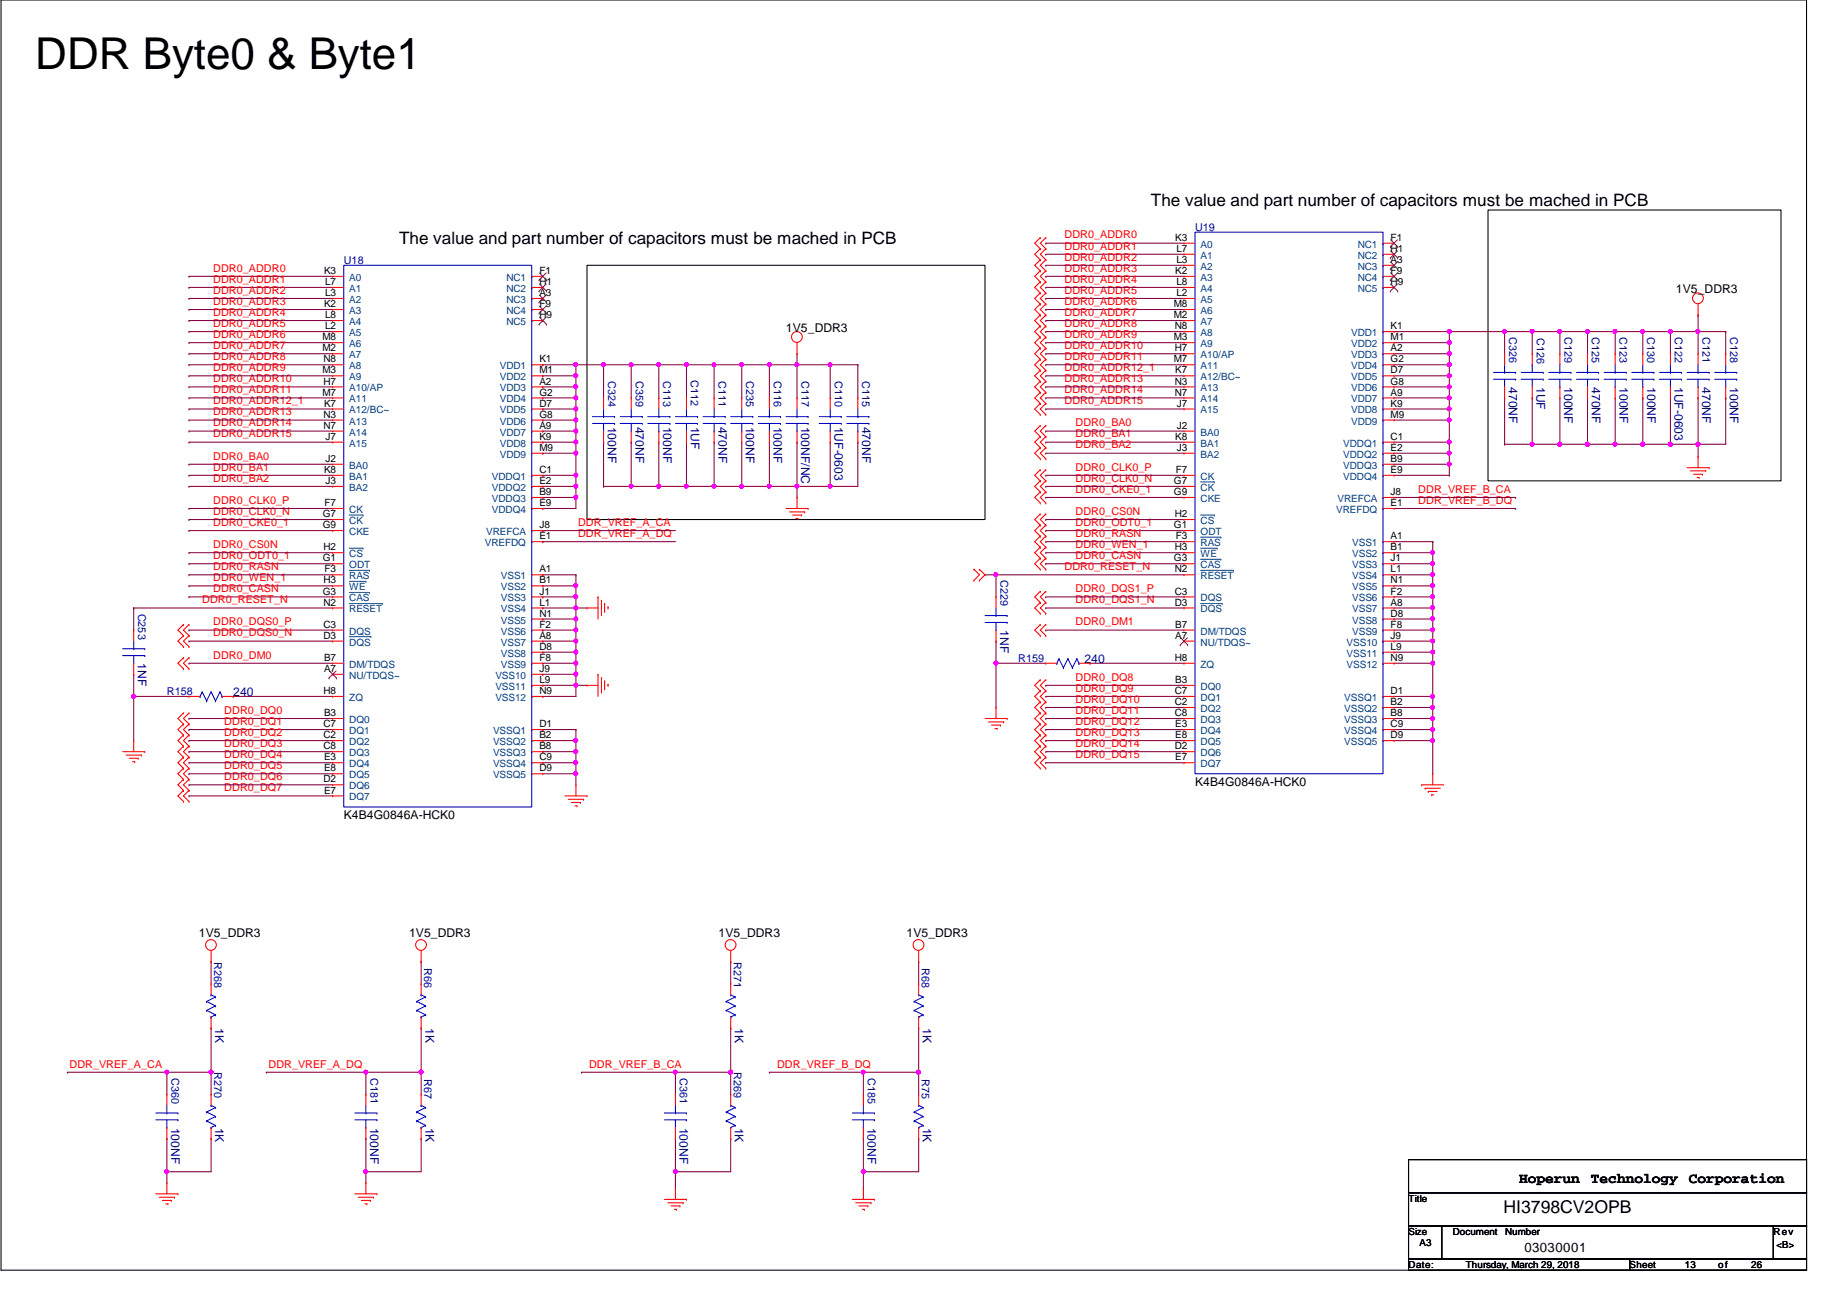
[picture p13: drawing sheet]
<svg xmlns="http://www.w3.org/2000/svg" width="297mm" height="210mm" viewBox="0 0 297 210" stroke-linecap="round" stroke-linejoin="round" font-family="sans-serif">
<defs><g id="words">
<text font-size="7.1" x="5.7" y="11.1">DDR Byte0 &amp; Byte1</text>
<g font-size="2.8">
<text x="185.1" y="33.1">The value and part number of capacitors must be mached in PCB</text>
<text x="64.2" y="39.3">The value and part number of capacitors must be mached in PCB</text>
<text x="241.8" y="195.1">HI3798CV2OPB</text>
</g>
<g font-size="2.3">
<text x="244.3" y="190.2">Hoperun</text>
<text x="255.9" y="190.2">Technology</text>
<text x="271.6" y="190.2">Corporation</text>
</g>
<text font-size="2.1" x="245.2" y="201.4">03030001</text>
<g font-size="1.9">
<text x="269.5" y="47.1">1V5_DDR3</text>
<text x="126.4" y="53.3">1V5_DDR3</text>
<text x="55.3" y="131.7">K4B4G0846A-HCK0</text>
<text x="192.2" y="126.4">K4B4G0846A-HCK0</text>
<text x="32" y="150.8">1V5_DDR3</text>
<text x="65.8" y="150.8">1V5_DDR3</text>
<text x="115.6" y="150.8">1V5_DDR3</text>
<text x="145.8" y="150.8">1V5_DDR3</text>
</g>
<g font-size="1.9" fill="#000080">
<text x="242.7" y="62.2" transform="rotate(90 242.7 62.2)">470NF</text>
<text x="247.1" y="62.2" transform="rotate(90 247.1 62.2)">1UF</text>
<text x="251.5" y="62.2" transform="rotate(90 251.5 62.2)">100NF</text>
<text x="256" y="62.2" transform="rotate(90 256 62.2)">470NF</text>
<text x="260.4" y="62.2" transform="rotate(90 260.4 62.2)">100NF</text>
<text x="264.9" y="62.2" transform="rotate(90 264.9 62.2)">100NF</text>
<text x="269.3" y="62.2" transform="rotate(90 269.3 62.2)">1UF-0603</text>
<text x="273.8" y="62.2" transform="rotate(90 273.8 62.2)">470NF</text>
<text x="278.2" y="62.2" transform="rotate(90 278.2 62.2)">100NF</text>
<text x="97.7" y="68.6" transform="rotate(90 97.7 68.6)">100NF</text>
<text x="102.2" y="68.6" transform="rotate(90 102.2 68.6)">470NF</text>
<text x="106.6" y="68.6" transform="rotate(90 106.6 68.6)">100NF</text>
<text x="111.1" y="68.6" transform="rotate(90 111.1 68.6)">1UF</text>
<text x="115.5" y="68.6" transform="rotate(90 115.5 68.6)">470NF</text>
<text x="120" y="68.6" transform="rotate(90 120 68.6)">100NF</text>
<text x="124.4" y="68.6" transform="rotate(90 124.4 68.6)">100NF</text>
<text x="128.9" y="68.6" transform="rotate(90 128.9 68.6)">100NF/NC</text>
<text x="134.2" y="68.6" transform="rotate(90 134.2 68.6)">1UF-0603</text>
<text x="138.6" y="68.6" transform="rotate(90 138.6 68.6)">470NF</text>
<text x="160.9" y="101.3" transform="rotate(90 160.9 101.3)">1NF</text>
<text x="22.2" y="106.7" transform="rotate(90 22.2 106.7)">1NF</text>
<text x="174.4" y="106.7">240</text>
<text x="37.5" y="112">240</text>
<text x="34.6" y="165.4" transform="rotate(90 34.6 165.4)">1K</text>
<text x="68.4" y="165.4" transform="rotate(90 68.4 165.4)">1K</text>
<text x="118.2" y="165.4" transform="rotate(90 118.2 165.4)">1K</text>
<text x="148.4" y="165.4" transform="rotate(90 148.4 165.4)">1K</text>
<text x="27.5" y="181.4" transform="rotate(90 27.5 181.4)">100NF</text>
<text x="34.6" y="181.4" transform="rotate(90 34.6 181.4)">1K</text>
<text x="59.5" y="181.4" transform="rotate(90 59.5 181.4)">100NF</text>
<text x="68.4" y="181.4" transform="rotate(90 68.4 181.4)">1K</text>
<text x="109.3" y="181.4" transform="rotate(90 109.3 181.4)">100NF</text>
<text x="118.2" y="181.4" transform="rotate(90 118.2 181.4)">1K</text>
<text x="139.5" y="181.4" transform="rotate(90 139.5 181.4)">100NF</text>
<text x="148.4" y="181.4" transform="rotate(90 148.4 181.4)">1K</text>
</g>
<g font-size="1.7" fill="#f00">
<text x="171.2" y="38.4">DDR0_ADDR0</text>
<text x="171.2" y="40.1">DDR0_ADDR1</text>
<text x="171.2" y="41.9">DDR0_ADDR2</text>
<text x="34.3" y="43.7">DDR0_ADDR0</text>
<text x="34.3" y="45.5">DDR0_ADDR1</text>
<text x="34.3" y="47.2">DDR0_ADDR2</text>
<text x="171.2" y="43.7">DDR0_ADDR3</text>
<text x="171.2" y="47.2">DDR0_ADDR5</text>
<text x="171.2" y="45.5">DDR0_ADDR4</text>
<text x="34.3" y="49">DDR0_ADDR3</text>
<text x="34.3" y="52.6">DDR0_ADDR5</text>
<text x="34.3" y="50.8">DDR0_ADDR4</text>
<text x="171.2" y="52.6">DDR0_ADDR8</text>
<text x="171.2" y="49">DDR0_ADDR6</text>
<text x="171.2" y="50.8">DDR0_ADDR7</text>
<text x="34.3" y="57.9">DDR0_ADDR8</text>
<text x="34.3" y="54.4">DDR0_ADDR6</text>
<text x="34.3" y="56.1">DDR0_ADDR7</text>
<text x="34.3" y="59.7">DDR0_ADDR9</text>
<text x="171.2" y="59.7">DDR0_ADDR12_1</text>
<text x="171.2" y="56.1">DDR0_ADDR10</text>
<text x="171.2" y="57.9">DDR0_ADDR11</text>
<text x="171.2" y="54.4">DDR0_ADDR9</text>
<text x="34.3" y="65">DDR0_ADDR12_1</text>
<text x="34.3" y="61.5">DDR0_ADDR10</text>
<text x="34.3" y="63.2">DDR0_ADDR11</text>
<text x="171.2" y="65">DDR0_ADDR15</text>
<text x="171.2" y="63.2">DDR0_ADDR14</text>
<text x="171.2" y="61.5">DDR0_ADDR13</text>
<text x="34.3" y="70.4">DDR0_ADDR15</text>
<text x="34.3" y="68.6">DDR0_ADDR14</text>
<text x="34.3" y="66.8">DDR0_ADDR13</text>
<text x="173" y="70.4">DDR0_BA1</text>
<text x="173" y="68.6">DDR0_BA0</text>
<text x="34.3" y="75.7">DDR0_BA1</text>
<text x="34.3" y="77.5">DDR0_BA2</text>
<text x="34.3" y="73.9">DDR0_BA0</text>
<text x="173" y="72.1">DDR0_BA2</text>
<text x="173" y="77.5">DDR0_CLK0_N</text>
<text x="173" y="75.7">DDR0_CLK0_P</text>
<text x="34.3" y="82.8">DDR0_CLK0_N</text>
<text x="34.3" y="81">DDR0_CLK0_P</text>
<text x="173" y="79.2">DDR0_CKE0_1</text>
<text x="173" y="82.8">DDR0_CS0N</text>
<text x="228.1" y="81">DDR_VREF_B_DQ</text>
<text x="228.1" y="79.2">DDR_VREF_B_CA</text>
<text x="34.3" y="84.6">DDR0_CKE0_1</text>
<text x="34.3" y="89.9">DDR0_ODT0_1</text>
<text x="34.3" y="88.1">DDR0_CS0N</text>
<text x="93" y="86.4">DDR_VREF_A_DQ</text>
<text x="93" y="84.6">DDR_VREF_A_CA</text>
<text x="173" y="84.6">DDR0_ODT0_1</text>
<text x="173" y="88.1">DDR0_WEN_1</text>
<text x="173" y="89.9">DDR0_CASN</text>
<text x="173" y="86.4">DDR0_RASN</text>
<text x="34.3" y="93.5">DDR0_WEN_1</text>
<text x="34.3" y="95.2">DDR0_CASN</text>
<text x="34.3" y="91.7">DDR0_RASN</text>
<text x="171.2" y="91.7">DDR0_RESET_N</text>
<text x="173" y="95.2">DDR0_DQS1_P</text>
<text x="32.5" y="97">DDR0_RESET_N</text>
<text x="34.3" y="100.6">DDR0_DQS0_P</text>
<text x="173" y="100.6">DDR0_DM1</text>
<text x="173" y="97">DDR0_DQS1_N</text>
<text x="34.3" y="102.4">DDR0_DQS0_N</text>
<text x="34.3" y="105.9">DDR0_DM0</text>
<text x="173" y="109.5">DDR0_DQ8</text>
<text x="173" y="111.3">DDR0_DQ9</text>
<text x="173" y="113">DDR0_DQ10</text>
<text x="36.1" y="114.8">DDR0_DQ0</text>
<text x="36.1" y="116.6">DDR0_DQ1</text>
<text x="36.1" y="118.4">DDR0_DQ2</text>
<text x="173" y="114.8">DDR0_DQ11</text>
<text x="173" y="116.6">DDR0_DQ12</text>
<text x="173" y="118.4">DDR0_DQ13</text>
<text x="36.1" y="125.5">DDR0_DQ6</text>
<text x="36.1" y="123.7">DDR0_DQ5</text>
<text x="36.1" y="121.9">DDR0_DQ4</text>
<text x="36.1" y="120.1">DDR0_DQ3</text>
<text x="173" y="121.9">DDR0_DQ15</text>
<text x="173" y="120.1">DDR0_DQ14</text>
<text x="36.1" y="127.3">DDR0_DQ7</text>
<text x="11.2" y="171.7">DDR_VREF_A_CA</text>
<text x="43.2" y="171.7">DDR_VREF_A_DQ</text>
<text x="94.7" y="171.7">DDR_VREF_B_CA</text>
<text x="125" y="171.7">DDR_VREF_B_DQ</text>
</g>
<g font-size="1.7" fill="#000080">
<text x="192.2" y="37.2">U19</text>
<text x="55.3" y="42.5">U18</text>
<text x="242.7" y="54.2" transform="rotate(90 242.7 54.2)">C326</text>
<text x="247.1" y="54.4" transform="rotate(90 247.1 54.4)">C126</text>
<text x="251.6" y="54.2" transform="rotate(90 251.6 54.2)">C129</text>
<text x="256" y="54.2" transform="rotate(90 256 54.2)">C125</text>
<text x="260.5" y="54.2" transform="rotate(90 260.5 54.2)">C123</text>
<text x="264.9" y="54.2" transform="rotate(90 264.9 54.2)">C130</text>
<text x="269.4" y="54.2" transform="rotate(90 269.4 54.2)">C122</text>
<text x="273.8" y="54.2" transform="rotate(90 273.8 54.2)">C121</text>
<text x="278.3" y="54.2" transform="rotate(90 278.3 54.2)">C128</text>
<text x="97.8" y="61.3" transform="rotate(90 97.8 61.3)">C324</text>
<text x="102.2" y="61.3" transform="rotate(90 102.2 61.3)">C359</text>
<text x="106.7" y="61.3" transform="rotate(90 106.7 61.3)">C113</text>
<text x="111.1" y="61.2" transform="rotate(90 111.1 61.2)">C112</text>
<text x="115.6" y="61.3" transform="rotate(90 115.6 61.3)">C111</text>
<text x="120" y="61.3" transform="rotate(90 120 61.3)">C235</text>
<text x="124.5" y="61.3" transform="rotate(90 124.5 61.3)">C116</text>
<text x="128.9" y="61.3" transform="rotate(90 128.9 61.3)">C117</text>
<text x="134.2" y="61.3" transform="rotate(90 134.2 61.3)">C110</text>
<text x="138.7" y="61.3" transform="rotate(90 138.7 61.3)">C115</text>
<text x="160.9" y="93.3" transform="rotate(90 160.9 93.3)">C229</text>
<text x="22.2" y="98.7" transform="rotate(90 22.2 98.7)">C253</text>
<text x="163.7" y="106.5">R159</text>
<text x="26.8" y="111.8">R158</text>
<text x="34.5" y="154.7" transform="rotate(90 34.5 154.7)">R268</text>
<text x="68.2" y="155.7" transform="rotate(90 68.2 155.7)">R66</text>
<text x="118" y="154.7" transform="rotate(90 118 154.7)">R271</text>
<text x="148.2" y="155.7" transform="rotate(90 148.2 155.7)">R68</text>
<text x="27.6" y="173.4" transform="rotate(90 27.6 173.4)">C360</text>
<text x="34.5" y="172.5" transform="rotate(90 34.5 172.5)">R270</text>
<text x="59.6" y="173.4" transform="rotate(90 59.6 173.4)">C181</text>
<text x="68.2" y="173.5" transform="rotate(90 68.2 173.5)">R67</text>
<text x="109.3" y="173.4" transform="rotate(90 109.3 173.4)">C361</text>
<text x="118" y="172.5" transform="rotate(90 118 172.5)">R269</text>
<text x="139.6" y="173.4" transform="rotate(90 139.6 173.4)">C185</text>
<text x="148.2" y="173.5" transform="rotate(90 148.2 173.5)">R75</text>
</g>
<g font-size="1.6">
<text x="189" y="38.7">K3</text>
<text x="189.2" y="40.5">L7</text>
<text x="223.6" y="40.5">H1</text>
<text x="223.6" y="38.7">F1</text>
<text x="52.1" y="44.1">K3</text>
<text x="52.3" y="47.6">L3</text>
<text x="52.3" y="45.8">L7</text>
<text x="86.7" y="47.6">A3</text>
<text x="86.7" y="45.8">H1</text>
<text x="86.7" y="44.1">F1</text>
<text x="189" y="44.1">K2</text>
<text x="189.2" y="47.6">L2</text>
<text x="189.2" y="45.8">L8</text>
<text x="189.2" y="42.3">L3</text>
<text x="223.6" y="45.8">H9</text>
<text x="223.6" y="44.1">F9</text>
<text x="223.6" y="42.3">A3</text>
<text x="52.1" y="49.4">K2</text>
<text x="52.3" y="53">L2</text>
<text x="52.3" y="51.2">L8</text>
<text x="86.7" y="51.2">H9</text>
<text x="86.7" y="49.4">F9</text>
<text x="188.8" y="51.2">M2</text>
<text x="188.8" y="49.4">M8</text>
<text x="188.9" y="53">N8</text>
<text x="223.6" y="53">K1</text>
<text x="51.9" y="56.5">M2</text>
<text x="51.9" y="54.7">M8</text>
<text x="52" y="58.3">N8</text>
<text x="86.7" y="58.3">K1</text>
<text x="188.8" y="54.7">M3</text>
<text x="188.8" y="58.3">M7</text>
<text x="188.9" y="56.5">H7</text>
<text x="223.6" y="58.3">G2</text>
<text x="223.6" y="56.5">A2</text>
<text x="223.6" y="54.7">M1</text>
<text x="51.9" y="60.1">M3</text>
<text x="51.9" y="63.6">M7</text>
<text x="52" y="61.8">H7</text>
<text x="52.1" y="65.4">K7</text>
<text x="86.7" y="65.4">D7</text>
<text x="86.7" y="63.6">G2</text>
<text x="86.7" y="61.8">A2</text>
<text x="86.7" y="60.1">M1</text>
<text x="188.9" y="63.6">N7</text>
<text x="188.9" y="61.8">N3</text>
<text x="189" y="60.1">K7</text>
<text x="189.3" y="65.4">J7</text>
<text x="223.6" y="65.4">K9</text>
<text x="223.6" y="63.6">A9</text>
<text x="223.6" y="61.8">G8</text>
<text x="223.6" y="60.1">D7</text>
<text x="52" y="69">N7</text>
<text x="52" y="67.2">N3</text>
<text x="52.4" y="70.7">J7</text>
<text x="86.7" y="70.7">K9</text>
<text x="86.7" y="69">A9</text>
<text x="86.7" y="67.2">G8</text>
<text x="189" y="70.7">K8</text>
<text x="189.3" y="69">J2</text>
<text x="223.6" y="70.7">C1</text>
<text x="223.6" y="67.2">M9</text>
<text x="52.1" y="76.1">K8</text>
<text x="52.4" y="77.9">J3</text>
<text x="52.4" y="74.3">J2</text>
<text x="86.7" y="77.9">E2</text>
<text x="86.7" y="76.1">C1</text>
<text x="86.7" y="72.5">M9</text>
<text x="188.8" y="77.9">G7</text>
<text x="189.1" y="76.1">F7</text>
<text x="189.3" y="72.5">J3</text>
<text x="223.6" y="76.1">E9</text>
<text x="223.6" y="74.3">B9</text>
<text x="223.6" y="72.5">E2</text>
<text x="51.9" y="83.2">G7</text>
<text x="52.2" y="81.4">F7</text>
<text x="86.7" y="81.4">E9</text>
<text x="86.7" y="79.6">B9</text>
<text x="188.8" y="79.6">G9</text>
<text x="188.9" y="83.2">H2</text>
<text x="223.6" y="81.4">E1</text>
<text x="223.6" y="79.6">J8</text>
<text x="51.9" y="85">G9</text>
<text x="52" y="88.5">H2</text>
<text x="86.7" y="86.7">E1</text>
<text x="86.7" y="85">J8</text>
<text x="188.8" y="85">G1</text>
<text x="188.9" y="88.5">H3</text>
<text x="189.1" y="86.7">F3</text>
<text x="223.6" y="88.5">B1</text>
<text x="223.6" y="86.7">A1</text>
<text x="51.9" y="90.3">G1</text>
<text x="51.9" y="95.6">G3</text>
<text x="52" y="93.9">H3</text>
<text x="52.2" y="92.1">F3</text>
<text x="86.7" y="95.6">J1</text>
<text x="86.7" y="93.9">B1</text>
<text x="86.7" y="92.1">A1</text>
<text x="188.8" y="90.3">G3</text>
<text x="188.9" y="95.6">C3</text>
<text x="188.9" y="92.1">N2</text>
<text x="223.6" y="95.6">F2</text>
<text x="223.6" y="93.9">N1</text>
<text x="223.6" y="92.1">L1</text>
<text x="223.6" y="90.3">J1</text>
<text x="52" y="101">C3</text>
<text x="52" y="97.4">N2</text>
<text x="86.7" y="101">F2</text>
<text x="86.7" y="99.2">N1</text>
<text x="86.7" y="97.4">L1</text>
<text x="188.9" y="97.4">D3</text>
<text x="189" y="101">B7</text>
<text x="223.6" y="101">F8</text>
<text x="223.6" y="99.2">D8</text>
<text x="223.6" y="97.4">A8</text>
<text x="52" y="102.7">D3</text>
<text x="52.1" y="106.3">B7</text>
<text x="86.7" y="106.3">F8</text>
<text x="86.7" y="104.5">D8</text>
<text x="86.7" y="102.7">A8</text>
<text x="188.9" y="106.3">H8</text>
<text x="189" y="102.7">A7</text>
<text x="223.6" y="106.3">N9</text>
<text x="223.6" y="104.5">L9</text>
<text x="223.6" y="102.7">J9</text>
<text x="52" y="111.6">H8</text>
<text x="52.1" y="108.1">A7</text>
<text x="86.7" y="111.6">N9</text>
<text x="86.7" y="109.9">L9</text>
<text x="86.7" y="108.1">J9</text>
<text x="188.9" y="113.4">C2</text>
<text x="188.9" y="111.6">C7</text>
<text x="189" y="109.9">B3</text>
<text x="223.6" y="113.4">B2</text>
<text x="223.6" y="111.6">D1</text>
<text x="52" y="118.7">C2</text>
<text x="52" y="117">C7</text>
<text x="52.1" y="115.2">B3</text>
<text x="86.7" y="118.7">B2</text>
<text x="86.7" y="117">D1</text>
<text x="188.9" y="115.2">C8</text>
<text x="189" y="118.7">E8</text>
<text x="189" y="117">E3</text>
<text x="223.6" y="118.7">D9</text>
<text x="223.6" y="117">C9</text>
<text x="223.6" y="115.2">B8</text>
<text x="52" y="125.9">D2</text>
<text x="52" y="120.5">C8</text>
<text x="52.1" y="124.1">E8</text>
<text x="52.1" y="122.3">E3</text>
<text x="86.7" y="124.1">D9</text>
<text x="86.7" y="122.3">C9</text>
<text x="86.7" y="120.5">B8</text>
<text x="188.9" y="120.5">D2</text>
<text x="189" y="122.3">E7</text>
<text x="52.1" y="127.6">E7</text>
<text x="226.5" y="193.3">Title</text>
<text x="226.5" y="198.6">Size</text>
<text x="226.5" y="204">Date:</text>
<text x="228.3" y="200.4">A3</text>
<text x="233.6" y="198.6">Document</text>
<text x="235.8" y="204">Thursday, March 29, 2018</text>
<text x="242.1" y="198.6">Number</text>
<text x="262.1" y="204">Sheet</text>
<text x="271" y="204">13</text>
<text x="276.3" y="204">o f</text>
<text x="281.6" y="204">26</text>
<text x="285.2" y="198.6">Rev</text>
<text x="285.7" y="200.7">&lt;B&gt;</text>
</g>
<g font-size="1.6" fill="#004080">
<text x="193.1" y="41.6">A1</text>
<text x="193.1" y="39.8">A0</text>
<text x="218.4" y="41.6">NC2</text>
<text x="218.4" y="39.8">NC1</text>
<text x="56.2" y="46.9">A1</text>
<text x="56.2" y="45.2">A0</text>
<text x="81.4" y="46.9">NC2</text>
<text x="81.4" y="45.2">NC1</text>
<text x="193.1" y="46.9">A4</text>
<text x="193.1" y="45.2">A3</text>
<text x="193.1" y="43.4">A2</text>
<text x="218.4" y="46.9">NC5</text>
<text x="218.4" y="45.2">NC4</text>
<text x="218.4" y="43.4">NC3</text>
<text x="56.2" y="52.3">A4</text>
<text x="56.2" y="50.5">A3</text>
<text x="56.2" y="48.7">A2</text>
<text x="81.4" y="52.3">NC5</text>
<text x="81.4" y="50.5">NC4</text>
<text x="81.4" y="48.7">NC3</text>
<text x="193.1" y="52.3">A7</text>
<text x="193.1" y="50.5">A6</text>
<text x="193.1" y="48.7">A5</text>
<text x="56.2" y="59.4">A8</text>
<text x="56.2" y="57.6">A7</text>
<text x="56.2" y="55.8">A6</text>
<text x="56.2" y="54.1">A5</text>
<text x="80.4" y="59.4">VDD1</text>
<text x="193.1" y="55.8">A9</text>
<text x="193.1" y="54.1">A8</text>
<text x="193.1" y="59.4">A11</text>
<text x="193.1" y="57.6">A10/AP</text>
<text x="217.3" y="59.4">VDD4</text>
<text x="217.3" y="57.6">VDD3</text>
<text x="217.3" y="55.8">VDD2</text>
<text x="217.3" y="54.1">VDD1</text>
<text x="56.2" y="61.2">A9</text>
<text x="56.2" y="64.7">A11</text>
<text x="56.2" y="62.9">A10/AP</text>
<text x="80.4" y="64.7">VDD4</text>
<text x="80.4" y="62.9">VDD3</text>
<text x="80.4" y="61.2">VDD2</text>
<text x="193.1" y="64.7">A14</text>
<text x="193.1" y="62.9">A13</text>
<text x="193.1" y="61.2">A12/BC~</text>
<text x="217.3" y="64.7">VDD7</text>
<text x="217.3" y="62.9">VDD6</text>
<text x="217.3" y="61.2">VDD5</text>
<text x="56.2" y="71.8">A15</text>
<text x="56.2" y="70.1">A14</text>
<text x="56.2" y="68.3">A13</text>
<text x="56.2" y="66.5">A12/BC~</text>
<text x="80.4" y="71.8">VDD8</text>
<text x="80.4" y="70.1">VDD7</text>
<text x="80.4" y="68.3">VDD6</text>
<text x="80.4" y="66.5">VDD5</text>
<text x="193.1" y="71.8">BA1</text>
<text x="193.1" y="70.1">BA0</text>
<text x="193.1" y="66.5">A15</text>
<text x="216" y="71.8">VDDQ1</text>
<text x="217.3" y="68.3">VDD9</text>
<text x="217.3" y="66.5">VDD8</text>
<text x="56.2" y="77.2">BA1</text>
<text x="56.2" y="75.4">BA0</text>
<text x="79.1" y="77.2">VDDQ1</text>
<text x="80.4" y="73.6">VDD9</text>
<text x="193.1" y="77.2">CK</text>
<text x="193.1" y="73.6">BA2</text>
<text x="216" y="77.2">VDDQ4</text>
<text x="216" y="75.4">VDDQ3</text>
<text x="216" y="73.6">VDDQ2</text>
<text x="56.2" y="82.5">CK</text>
<text x="56.2" y="79">BA2</text>
<text x="79.1" y="82.5">VDDQ4</text>
<text x="79.1" y="80.7">VDDQ3</text>
<text x="79.1" y="79">VDDQ2</text>
<text x="193.1" y="79">CK</text>
<text x="193.1" y="80.7">CKE</text>
<text x="214.9" y="82.5">VREFDQ</text>
<text x="215.1" y="80.7">VREFCA</text>
<text x="56.2" y="84.3">CK</text>
<text x="56.2" y="86.1">CKE</text>
<text x="56.2" y="89.6">CS</text>
<text x="78" y="87.8">VREFDQ</text>
<text x="78.2" y="86.1">VREFCA</text>
<text x="193.1" y="86.1">ODT</text>
<text x="193.1" y="89.6">WE</text>
<text x="193.1" y="87.8">RAS</text>
<text x="193.1" y="84.3">CS</text>
<text x="217.5" y="89.6">VSS2</text>
<text x="217.5" y="87.8">VSS1</text>
<text x="56.2" y="91.4">ODT</text>
<text x="56.2" y="95">WE</text>
<text x="56.2" y="93.2">RAS</text>
<text x="80.6" y="95">VSS2</text>
<text x="80.6" y="93.2">VSS1</text>
<text x="193.1" y="93.2">RESET</text>
<text x="193.1" y="91.4">CAS</text>
<text x="217.5" y="95">VSS5</text>
<text x="217.5" y="93.2">VSS4</text>
<text x="217.5" y="91.4">VSS3</text>
<text x="56.2" y="98.5">RESET</text>
<text x="56.2" y="96.7">CAS</text>
<text x="80.6" y="100.3">VSS5</text>
<text x="80.6" y="98.5">VSS4</text>
<text x="80.6" y="96.7">VSS3</text>
<text x="193.1" y="98.5">DQS</text>
<text x="193.1" y="96.7">DQS</text>
<text x="217.5" y="100.3">VSS8</text>
<text x="217.5" y="98.5">VSS7</text>
<text x="217.5" y="96.7">VSS6</text>
<text x="56.2" y="103.8">DQS</text>
<text x="56.2" y="102.1">DQS</text>
<text x="56.2" y="107.4">DM/TDQS</text>
<text x="80.6" y="107.4">VSS9</text>
<text x="80.6" y="105.6">VSS8</text>
<text x="80.6" y="103.8">VSS7</text>
<text x="80.6" y="102.1">VSS6</text>
<text x="193.1" y="107.4">ZQ</text>
<text x="193.1" y="103.8">NU/TDQS~</text>
<text x="193.1" y="102.1">DM/TDQS</text>
<text x="216.6" y="107.4">VSS12</text>
<text x="216.6" y="105.6">VSS11</text>
<text x="216.6" y="103.8">VSS10</text>
<text x="217.5" y="102.1">VSS9</text>
<text x="56.2" y="112.7">ZQ</text>
<text x="56.2" y="109.2">NU/TDQS~</text>
<text x="79.7" y="112.7">VSS12</text>
<text x="79.7" y="111">VSS11</text>
<text x="79.7" y="109.2">VSS10</text>
<text x="193.1" y="112.7">DQ1</text>
<text x="193.1" y="111">DQ0</text>
<text x="216.2" y="112.7">VSSQ1</text>
<text x="56.2" y="119.8">DQ2</text>
<text x="56.2" y="118.1">DQ1</text>
<text x="56.2" y="116.3">DQ0</text>
<text x="79.3" y="119.8">VSSQ2</text>
<text x="79.3" y="118.1">VSSQ1</text>
<text x="193.1" y="119.8">DQ5</text>
<text x="193.1" y="118.1">DQ4</text>
<text x="193.1" y="116.3">DQ3</text>
<text x="193.1" y="114.5">DQ2</text>
<text x="216.2" y="119.8">VSSQ5</text>
<text x="216.2" y="118.1">VSSQ4</text>
<text x="216.2" y="116.3">VSSQ3</text>
<text x="216.2" y="114.5">VSSQ2</text>
<text x="56.2" y="125.2">DQ5</text>
<text x="56.2" y="123.4">DQ4</text>
<text x="56.2" y="121.6">DQ3</text>
<text x="79.3" y="125.2">VSSQ5</text>
<text x="79.3" y="123.4">VSSQ4</text>
<text x="79.3" y="121.6">VSSQ3</text>
<text x="193.1" y="123.4">DQ7</text>
<text x="193.1" y="121.6">DQ6</text>
<text x="56.2" y="128.7">DQ7</text>
<text x="56.2" y="127">DQ6</text>
</g>
</g></defs>
<path d="M.2 0h290.3v204.3h-290.3zM239.3 33.8h47.1v43.5h-47.1zM94.4 42.7h64v40.9h-64z" fill="none" stroke="#000" stroke-width=".17"/>
<path d="M273.1 71.5h.1M273.1 71.5h4.4" fill="none" stroke="#800040" stroke-width=".17"/>
<circle cx="273.1" cy="71.5" r=".33" fill="#f0f"/>
<circle cx="273.1" cy="71.5" r=".33" fill="none" stroke="#f0f" stroke-width=".17"/>
<path d="M133.5 78.2h.1M133.5 71.1v7.1M160.2 92.5h.1M160.2 92.5v3.5M160.2 106.7h.1M160.2 106.7h8M26.8 188.5h.1M26.8 188.5h7.1" fill="none" stroke="#800040" stroke-width=".17"/>
<circle cx="133.5" cy="78.2" r=".32" fill="#f0f"/>
<circle cx="133.5" cy="78.2" r=".32" fill="none" stroke="#f0f" stroke-width=".17"/>
<path d="M128.2 78.2h.1M128.2 71.1h.1M128.2 78.2h5.3M128.2 71.1v7.1" fill="none" stroke="#800040" stroke-width=".17"/>
<circle cx="128.2" cy="78.2" r=".32" fill="#f0f"/>
<circle cx="128.2" cy="78.2" r=".32" fill="none" stroke="#f0f" stroke-width=".17"/>
<path d="M123.7 78.2h.1M123.7 78.2h4.5M123.7 71.1v7.1M128.2 78.2h.1M128.2 78.2v1.8M133.5 78.2h.1M138 71.1h.1M138 71.1v7.1h-4.5" fill="none" stroke="#800040" stroke-width=".17"/>
<circle cx="123.7" cy="78.2" r=".32" fill="#f0f"/>
<circle cx="123.7" cy="78.2" r=".32" fill="none" stroke="#f0f" stroke-width=".17"/>
<path d="M119.3 78.2h.1M119.3 71.1v7.1" fill="none" stroke="#800040" stroke-width=".17"/>
<circle cx="119.3" cy="78.2" r=".32" fill="#f0f"/>
<circle cx="119.3" cy="78.2" r=".32" fill="none" stroke="#f0f" stroke-width=".17"/>
<path d="M114.8 78.2h.1M114.8 71.1v7.1M119.3 78.2h.1M119.3 78.2h4.4" fill="none" stroke="#800040" stroke-width=".17"/>
<circle cx="114.8" cy="78.2" r=".32" fill="#f0f"/>
<circle cx="114.8" cy="78.2" r=".32" fill="none" stroke="#f0f" stroke-width=".17"/>
<path d="M106 78.2h.1M106 78.2h13.3M106 71.1v7.1M110.4 71.1h.1M110.4 78.2h.1M110.4 71.1v7.1M114.8 78.2h.1" fill="none" stroke="#800040" stroke-width=".17"/>
<circle cx="110.4" cy="78.2" r=".32" fill="#f0f"/>
<circle cx="110.4" cy="78.2" r=".32" fill="none" stroke="#f0f" stroke-width=".17"/>
<circle cx="105.9" cy="78.2" r=".32" fill="#f0f"/>
<circle cx="105.9" cy="78.2" r=".32" fill="none" stroke="#f0f" stroke-width=".17"/>
<path d="M101.5 71.1h.1M101.5 71.1v7.1" fill="none" stroke="#800040" stroke-width=".17"/>
<circle cx="101.5" cy="78.2" r=".32" fill="#f0f"/>
<circle cx="101.5" cy="78.2" r=".32" fill="none" stroke="#f0f" stroke-width=".17"/>
<path d="M97.1 71.1h.1M97.1 78.2h.1M97.1 78.2h8.9M97.1 71.1v7.1M101.5 78.2h.1M108.6 188.5h.1M108.6 188.5v2.6M108.6 188.5h8.9" fill="none" stroke="#800040" stroke-width=".17"/>
<circle cx="108.6" cy="188.4" r=".32" fill="#f0f"/>
<circle cx="108.6" cy="188.4" r=".32" fill="none" stroke="#f0f" stroke-width=".17"/>
<path d="M26.8 188.5h.1M26.8 188.5v1.7M108.6 183.1h.1M108.6 183.1v5.4M117.5 183.1h.1M117.5 183.1v5.4" fill="none" stroke="#800040" stroke-width=".17"/>
<circle cx="26.8" cy="188.4" r=".32" fill="#f0f"/>
<circle cx="26.8" cy="188.4" r=".32" fill="none" stroke="#f0f" stroke-width=".17"/>
<path d="M92.6 110.2h.1M92.6 108.5h.1M92.6 106.7h.1M92.6 104.9h.1M92.6 103.1h.1M92.6 110.2h1.8M92.6 103.1v7.1M26.8 183.1h.1M26.8 183.1v5.4M33.9 183.1h.1M33.9 183.1v5.4" fill="none" stroke="#800040" stroke-width=".17"/>
<circle cx="92.6" cy="104.9" r=".32" fill="#f0f"/>
<circle cx="92.6" cy="104.9" r=".32" fill="none" stroke="#f0f" stroke-width=".17"/>
<circle cx="92.6" cy="103.1" r=".32" fill="#f0f"/>
<circle cx="92.6" cy="103.1" r=".32" fill="none" stroke="#f0f" stroke-width=".17"/>
<path d="M87.3 103.1h.1M87.3 110.2h.1M87.3 103.1h5.3M87.3 110.2h5.3" fill="none" stroke="#800040" stroke-width=".17"/>
<circle cx="92.6" cy="110.2" r=".32" fill="#f0f"/>
<circle cx="92.6" cy="110.2" r=".32" fill="none" stroke="#f0f" stroke-width=".17"/>
<path d="M87.3 99.6h.1M87.3 99.6h5.3M87.3 112h.1M92.6 110.2h.1M92.6 110.2v1.8h-5.3" fill="none" stroke="#800040" stroke-width=".17"/>
<circle cx="92.6" cy="99.5" r=".32" fill="#f0f"/>
<circle cx="92.6" cy="99.5" r=".32" fill="none" stroke="#f0f" stroke-width=".17"/>
<path d="M87.3 97.8h.1M87.3 97.8h5.3M92.6 97.8h.1M92.6 97.8v1.8" fill="none" stroke="#800040" stroke-width=".17"/>
<circle cx="92.6" cy="97.8" r=".32" fill="#f0f"/>
<circle cx="92.6" cy="97.8" r=".32" fill="none" stroke="#f0f" stroke-width=".17"/>
<path d="M87.3 104.9h.1M87.3 108.5h.1M87.3 104.9h5.3M87.3 108.5h5.3" fill="none" stroke="#800040" stroke-width=".17"/>
<circle cx="92.6" cy="108.4" r=".32" fill="#f0f"/>
<circle cx="92.6" cy="108.4" r=".32" fill="none" stroke="#f0f" stroke-width=".17"/>
<path d="M87.3 106.7h.1M87.3 106.7h5.3" fill="none" stroke="#800040" stroke-width=".17"/>
<circle cx="92.6" cy="106.7" r=".32" fill="#f0f"/>
<circle cx="92.6" cy="106.7" r=".32" fill="none" stroke="#f0f" stroke-width=".17"/>
<path d="M87.3 92.5h.1M87.3 94.2h.1M87.3 92.5h5.3M87.3 94.2h5.3M92.6 92.5h.1M92.6 94.2h.1M92.6 96h.1M92.6 97.8h.1M92.6 92.5v5.3M92.6 97.8h1.8" fill="none" stroke="#800040" stroke-width=".17"/>
<circle cx="92.6" cy="94.2" r=".32" fill="#f0f"/>
<circle cx="92.6" cy="94.2" r=".32" fill="none" stroke="#f0f" stroke-width=".17"/>
<path d="M87.3 96h.1M87.3 96h5.3" fill="none" stroke="#800040" stroke-width=".17"/>
<circle cx="92.6" cy="96" r=".32" fill="#f0f"/>
<circle cx="92.6" cy="96" r=".32" fill="none" stroke="#f0f" stroke-width=".17"/>
<path d="M92.6 99.6h.1M92.6 99.6v3.5M87.3 101.3h.1M87.3 101.3h5.3M92.6 101.3h.1" fill="none" stroke="#800040" stroke-width=".17"/>
<circle cx="92.6" cy="101.3" r=".32" fill="#f0f"/>
<circle cx="92.6" cy="101.3" r=".32" fill="none" stroke="#f0f" stroke-width=".17"/>
<path d="M21.5 112h.1M21.5 112h8.9M224.2 115.6h6.2M230.4 115.6h.1M230.4 113.8h.1M230.4 112h.1M230.4 112v3.6" fill="none" stroke="#800040" stroke-width=".17"/>
<circle cx="230.4" cy="113.8" r=".32" fill="#f0f"/>
<circle cx="230.4" cy="113.8" r=".32" fill="none" stroke="#f0f" stroke-width=".17"/>
<circle cx="230.4" cy="112" r=".32" fill="#f0f"/>
<circle cx="230.4" cy="112" r=".32" fill="none" stroke="#f0f" stroke-width=".17"/>
<path d="M230.4 106.7h.1M230.4 106.7v5.3" fill="none" stroke="#800040" stroke-width=".17"/>
<circle cx="230.4" cy="106.7" r=".32" fill="#f0f"/>
<circle cx="230.4" cy="106.7" r=".32" fill="none" stroke="#f0f" stroke-width=".17"/>
<path d="M230.4 99.6h.1M230.4 99.6v1.7M224.2 106.7h6.2M224.2 101.3h6.2M230.4 106.7h.1M230.4 101.3h.1" fill="none" stroke="#800040" stroke-width=".17"/>
<circle cx="230.4" cy="101.3" r=".32" fill="#f0f"/>
<circle cx="230.4" cy="101.3" r=".32" fill="none" stroke="#f0f" stroke-width=".17"/>
<circle cx="230.4" cy="99.5" r=".32" fill="#f0f"/>
<circle cx="230.4" cy="99.5" r=".32" fill="none" stroke="#f0f" stroke-width=".17"/>
<path d="M224.2 99.6h6.2M224.2 97.8h6.2M230.4 99.6h.1M230.4 97.8h.1" fill="none" stroke="#800040" stroke-width=".17"/>
<circle cx="230.4" cy="97.8" r=".32" fill="#f0f"/>
<circle cx="230.4" cy="97.8" r=".32" fill="none" stroke="#f0f" stroke-width=".17"/>
<path d="M230.4 97.8h.1M230.4 96h.1M230.4 94.2h.1M230.4 92.5h.1M230.4 90.7h.1M230.4 90.7v8.9" fill="none" stroke="#800040" stroke-width=".17"/>
<circle cx="230.4" cy="92.4" r=".32" fill="#f0f"/>
<circle cx="230.4" cy="92.4" r=".32" fill="none" stroke="#f0f" stroke-width=".17"/>
<circle cx="230.4" cy="90.7" r=".32" fill="#f0f"/>
<circle cx="230.4" cy="90.7" r=".32" fill="none" stroke="#f0f" stroke-width=".17"/>
<path d="M224.2 87.1h6.2M224.2 88.9h6.2M230.4 88.9h.1M230.4 87.1h.1M230.4 87.1v3.6" fill="none" stroke="#800040" stroke-width=".17"/>
<circle cx="230.4" cy="88.9" r=".32" fill="#f0f"/>
<circle cx="230.4" cy="88.9" r=".32" fill="none" stroke="#f0f" stroke-width=".17"/>
<path d="M224.2 90.7h6.2M224.2 92.5h6.2M224.2 94.2h6.2M230.4 90.7h.1M230.4 92.5h.1M230.4 94.2h.1" fill="none" stroke="#800040" stroke-width=".17"/>
<circle cx="230.4" cy="94.2" r=".32" fill="#f0f"/>
<circle cx="230.4" cy="94.2" r=".32" fill="none" stroke="#f0f" stroke-width=".17"/>
<path d="M224.2 96h6.2M230.4 96h.1" fill="none" stroke="#800040" stroke-width=".17"/>
<circle cx="230.4" cy="96" r=".32" fill="#f0f"/>
<circle cx="230.4" cy="96" r=".32" fill="none" stroke="#f0f" stroke-width=".17"/>
<path d="M230.4 104.9h.1M230.4 103.1h.1M230.4 103.1v3.6" fill="none" stroke="#800040" stroke-width=".17"/>
<circle cx="230.4" cy="104.9" r=".32" fill="#f0f"/>
<circle cx="230.4" cy="104.9" r=".32" fill="none" stroke="#f0f" stroke-width=".17"/>
<circle cx="230.4" cy="103.1" r=".32" fill="#f0f"/>
<circle cx="230.4" cy="103.1" r=".32" fill="none" stroke="#f0f" stroke-width=".17"/>
<g fill="none" stroke="#800040" stroke-width=".17">
<path d="M224.2 103.1h6.2M224.2 104.9h6.2M224.2 112h6.2M224.2 113.8h6.2M230.4 101.3h.1M230.4 103.1h.1M230.4 104.9h.1M230.4 112h.1M230.4 113.8h.1M230.4 119.1h.1M230.4 117.3h.1M230.4 101.3v1.8"/>
<path d="M230.4 117.3v7.2"/>
</g>
<circle cx="230.4" cy="119.1" r=".32" fill="#f0f"/>
<circle cx="230.4" cy="119.1" r=".32" fill="none" stroke="#f0f" stroke-width=".17"/>
<path d="M230.4 115.6h.1M230.4 115.6v1.7" fill="none" stroke="#800040" stroke-width=".17"/>
<circle cx="230.4" cy="117.3" r=".32" fill="#f0f"/>
<circle cx="230.4" cy="117.3" r=".32" fill="none" stroke="#f0f" stroke-width=".17"/>
<circle cx="230.4" cy="115.5" r=".32" fill="#f0f"/>
<circle cx="230.4" cy="115.5" r=".32" fill="none" stroke="#f0f" stroke-width=".17"/>
<path d="M21.5 112h.1M21.5 112v7.1M224.2 117.3h6.2M224.2 119.1h6.2M230.4 117.3h.1M230.4 119.1h.1" fill="none" stroke="#800040" stroke-width=".17"/>
<circle cx="21.5" cy="112" r=".32" fill="#f0f"/>
<circle cx="21.5" cy="112" r=".32" fill="none" stroke="#f0f" stroke-width=".17"/>
<path d="M21.5 108.5h.1M21.5 108.5v3.5M87.3 124.5h5.3M92.6 124.5h.1" fill="none" stroke="#800040" stroke-width=".17"/>
<circle cx="92.6" cy="124.4" r=".32" fill="#f0f"/>
<circle cx="92.6" cy="124.4" r=".32" fill="none" stroke="#f0f" stroke-width=".17"/>
<path d="M87.3 122.7h.1M87.3 122.7h5.3M92.6 122.7h.1M92.6 122.7v1.8" fill="none" stroke="#800040" stroke-width=".17"/>
<circle cx="92.6" cy="122.7" r=".32" fill="#f0f"/>
<circle cx="92.6" cy="122.7" r=".32" fill="none" stroke="#f0f" stroke-width=".17"/>
<path d="M87.3 120.9h.1M87.3 120.9h5.3M92.6 120.9h.1M92.6 120.9v1.8" fill="none" stroke="#800040" stroke-width=".17"/>
<circle cx="92.6" cy="120.9" r=".32" fill="#f0f"/>
<circle cx="92.6" cy="120.9" r=".32" fill="none" stroke="#f0f" stroke-width=".17"/>
<path d="M87.3 117.3h.1M87.3 119.1h.1M87.3 117.3h5.3M87.3 119.1h5.3M92.6 119.1h.1M92.6 117.3h.1M92.6 117.3v3.6" fill="none" stroke="#800040" stroke-width=".17"/>
<circle cx="92.6" cy="119.1" r=".32" fill="#f0f"/>
<circle cx="92.6" cy="119.1" r=".32" fill="none" stroke="#f0f" stroke-width=".17"/>
<path d="M160.2 103.1h.1M160.2 103.1v3.6M92.6 124.5h.1M92.6 124.5v1.7" fill="none" stroke="#800040" stroke-width=".17"/>
<circle cx="160.2" cy="106.7" r=".32" fill="#f0f"/>
<circle cx="160.2" cy="106.7" r=".32" fill="none" stroke="#f0f" stroke-width=".17"/>
<path d="M160.2 106.7h.1M160.2 106.7v7.1M58.8 188.5h.1M58.8 188.5v1.7" fill="none" stroke="#800040" stroke-width=".17"/>
<circle cx="58.8" cy="188.4" r=".32" fill="#f0f"/>
<circle cx="58.8" cy="188.4" r=".32" fill="none" stroke="#f0f" stroke-width=".17"/>
<path d="M58.8 183.1h.1M58.8 183.1v5.4M67.7 183.1h.1M67.7 183.1v5.4M138.8 188.5h.1M138.8 183.1h.1M138.8 183.1v8M138.8 188.5h8.9" fill="none" stroke="#800040" stroke-width=".17"/>
<circle cx="138.8" cy="188.4" r=".32" fill="#f0f"/>
<circle cx="138.8" cy="188.4" r=".32" fill="none" stroke="#f0f" stroke-width=".17"/>
<path d="M250.9 71.5h.1M250.9 64v7.5M147.7 183.1h.1M147.7 183.1v5.4" fill="none" stroke="#800040" stroke-width=".17"/>
<circle cx="250.8" cy="71.5" r=".33" fill="#f0f"/>
<circle cx="250.8" cy="71.5" r=".33" fill="none" stroke="#f0f" stroke-width=".17"/>
<path d="M246.4 71.5h.1M246.4 64h.1M246.4 71.5h4.5M246.4 64v7.5" fill="none" stroke="#800040" stroke-width=".17"/>
<circle cx="246.4" cy="71.5" r=".33" fill="#f0f"/>
<circle cx="246.4" cy="71.5" r=".33" fill="none" stroke="#f0f" stroke-width=".17"/>
<path d="M250.9 71.5h.1M250.9 71.5h8.9M255.3 71.5h.1M255.3 64v7.5" fill="none" stroke="#800040" stroke-width=".17"/>
<circle cx="259.7" cy="71.5" r=".33" fill="#f0f"/>
<circle cx="259.7" cy="71.5" r=".33" fill="none" stroke="#f0f" stroke-width=".17"/>
<circle cx="255.3" cy="71.5" r=".33" fill="#f0f"/>
<circle cx="255.3" cy="71.5" r=".33" fill="none" stroke="#f0f" stroke-width=".17"/>
<path d="M259.8 71.5h.1M259.8 64v7.5M264.2 64h.1M264.2 64v7.5h-4.4" fill="none" stroke="#800040" stroke-width=".17"/>
<circle cx="264.2" cy="71.5" r=".33" fill="#f0f"/>
<circle cx="264.2" cy="71.5" r=".33" fill="none" stroke="#f0f" stroke-width=".17"/>
<path d="M264.2 71.5h.1M264.2 71.5h4.4M268.6 71.5h.1M268.6 64v7.5" fill="none" stroke="#800040" stroke-width=".17"/>
<circle cx="268.6" cy="71.5" r=".33" fill="#f0f"/>
<circle cx="268.6" cy="71.5" r=".33" fill="none" stroke="#f0f" stroke-width=".17"/>
<g fill="none" stroke="#800040" stroke-width=".17">
<path d="M268.6 53.3h.1M268.6 53.3v3.6M273.1 50.7h.1M273.1 50.7v2.6h-4.5M242 64h.1M242 71.5h.1M242 71.5h4.4M242 64v7.5M268.6 71.5h.1M268.6 71.5h4.5M273.1 71.5h.1M273.1 64h.1"/>
<path d="M273.1 64v9.4M277.5 64h.1M277.5 64v7.5"/>
</g>
<circle cx="273.1" cy="53.3" r=".32" fill="#f0f"/>
<circle cx="273.1" cy="53.3" r=".32" fill="none" stroke="#f0f" stroke-width=".17"/>
<path d="M224.2 62.2h8.9M233.1 62.2h.1M233.1 60.5h.1M233.1 60.5v1.7" fill="none" stroke="#800040" stroke-width=".17"/>
<circle cx="233.1" cy="62.2" r=".32" fill="#f0f"/>
<circle cx="233.1" cy="62.2" r=".32" fill="none" stroke="#f0f" stroke-width=".17"/>
<circle cx="233.1" cy="60.4" r=".32" fill="#f0f"/>
<circle cx="233.1" cy="60.4" r=".32" fill="none" stroke="#f0f" stroke-width=".17"/>
<path d="M233.1 58.7h.1M233.1 56.9h.1M233.1 56.9v3.6" fill="none" stroke="#800040" stroke-width=".17"/>
<circle cx="233.1" cy="58.6" r=".32" fill="#f0f"/>
<circle cx="233.1" cy="58.6" r=".32" fill="none" stroke="#f0f" stroke-width=".17"/>
<circle cx="233.1" cy="56.9" r=".32" fill="#f0f"/>
<circle cx="233.1" cy="56.9" r=".32" fill="none" stroke="#f0f" stroke-width=".17"/>
<path d="M233.1 55.1h.1M233.1 53.3h.1M233.1 53.3v3.6" fill="none" stroke="#800040" stroke-width=".17"/>
<circle cx="233.1" cy="55.1" r=".32" fill="#f0f"/>
<circle cx="233.1" cy="55.1" r=".32" fill="none" stroke="#f0f" stroke-width=".17"/>
<path d="M233.1 53.3h.1M233.1 53.3h8.9" fill="none" stroke="#800040" stroke-width=".17"/>
<circle cx="241.9" cy="53.3" r=".32" fill="#f0f"/>
<circle cx="241.9" cy="53.3" r=".32" fill="none" stroke="#f0f" stroke-width=".17"/>
<circle cx="233.1" cy="53.3" r=".32" fill="#f0f"/>
<circle cx="233.1" cy="53.3" r=".32" fill="none" stroke="#f0f" stroke-width=".17"/>
<path d="M242 53.3h.1M242 53.3h4.4" fill="none" stroke="#800040" stroke-width=".17"/>
<circle cx="246.4" cy="53.3" r=".32" fill="#f0f"/>
<circle cx="246.4" cy="53.3" r=".32" fill="none" stroke="#f0f" stroke-width=".17"/>
<path d="M246.4 53.3h.1M246.4 53.3h8.9M250.9 53.3h.1" fill="none" stroke="#800040" stroke-width=".17"/>
<circle cx="250.8" cy="53.3" r=".32" fill="#f0f"/>
<circle cx="250.8" cy="53.3" r=".32" fill="none" stroke="#f0f" stroke-width=".17"/>
<path d="M255.3 53.3h.1M255.3 53.3h4.5" fill="none" stroke="#800040" stroke-width=".17"/>
<circle cx="259.7" cy="53.3" r=".32" fill="#f0f"/>
<circle cx="259.7" cy="53.3" r=".32" fill="none" stroke="#f0f" stroke-width=".17"/>
<circle cx="255.3" cy="53.3" r=".32" fill="#f0f"/>
<circle cx="255.3" cy="53.3" r=".32" fill="none" stroke="#f0f" stroke-width=".17"/>
<path d="M259.8 53.3h.1M259.8 53.3h8.8M264.2 53.3h.1" fill="none" stroke="#800040" stroke-width=".17"/>
<circle cx="268.6" cy="53.3" r=".32" fill="#f0f"/>
<circle cx="268.6" cy="53.3" r=".32" fill="none" stroke="#f0f" stroke-width=".17"/>
<circle cx="264.2" cy="53.3" r=".32" fill="#f0f"/>
<circle cx="264.2" cy="53.3" r=".32" fill="none" stroke="#f0f" stroke-width=".17"/>
<path d="M224.2 71.1h8.9M233.1 71.1h.1" fill="none" stroke="#800040" stroke-width=".17"/>
<circle cx="233.1" cy="71.1" r=".32" fill="#f0f"/>
<circle cx="233.1" cy="71.1" r=".32" fill="none" stroke="#f0f" stroke-width=".17"/>
<path d="M233.1 67.6h.1M233.1 65.8h.1M233.1 64h.1M233.1 64v7.1" fill="none" stroke="#800040" stroke-width=".17"/>
<circle cx="233.1" cy="65.8" r=".32" fill="#f0f"/>
<circle cx="233.1" cy="65.8" r=".32" fill="none" stroke="#f0f" stroke-width=".17"/>
<circle cx="233.1" cy="64" r=".32" fill="#f0f"/>
<circle cx="233.1" cy="64" r=".32" fill="none" stroke="#f0f" stroke-width=".17"/>
<path d="M224.2 72.9h8.9M233.1 62.2h.1M233.1 72.9h.1M233.1 62.2v1.8" fill="none" stroke="#800040" stroke-width=".17"/>
<circle cx="233.1" cy="72.9" r=".32" fill="#f0f"/>
<circle cx="233.1" cy="72.9" r=".32" fill="none" stroke="#f0f" stroke-width=".17"/>
<path d="M224.2 74.7h8.9M233.1 71.1h.1M233.1 74.7h.1M233.1 71.1v1.8" fill="none" stroke="#800040" stroke-width=".17"/>
<circle cx="233.1" cy="74.6" r=".32" fill="#f0f"/>
<circle cx="233.1" cy="74.6" r=".32" fill="none" stroke="#f0f" stroke-width=".17"/>
<path d="M224.2 76.5h8.9M224.2 67.6h8.9M233.1 72.9h.1M233.1 76.5h.1M233.1 74.7h.1M233.1 67.6h.1M233.1 72.9v3.6" fill="none" stroke="#800040" stroke-width=".17"/>
<circle cx="233.1" cy="67.5" r=".32" fill="#f0f"/>
<circle cx="233.1" cy="67.5" r=".32" fill="none" stroke="#f0f" stroke-width=".17"/>
<g fill="none" stroke="#800040" stroke-width=".17">
<path d="M123.7 58.7h.1M123.7 58.7v5.3M128.2 58.7h.1M128.2 56.9h.1M128.2 56.9v7.1M224.2 58.7h8.9M224.2 56.9h8.9M224.2 55.1h8.9M224.2 53.3h8.9M233.1 58.7h.1M233.1 56.9h.1M233.1 55.1h.1"/>
<path d="M233.1 53.3h.1M242 53.3h.1M242 53.3v3.6M246.4 53.3h.1M246.4 53.3v3.6M250.9 53.3h.1M250.9 53.3v3.6M255.3 53.3h.1M255.3 53.3v3.6M259.8 53.3h.1M259.8 53.3v3.6M264.2 53.3h.1"/>
<path d="M264.2 53.3v3.6M273.1 53.3h.1M273.1 53.3h4.4M273.1 53.3v3.6M277.5 53.3h.1M277.5 53.3v3.6M224.2 65.8h8.9M224.2 64h8.9M224.2 60.5h8.9M233.1 65.8h.1M233.1 64h.1M233.1 60.5h.1"/>
<path d="M33.9 154.7h.1M33.9 154.7v3.5M67.7 154.7h.1M67.7 154.7v3.5M117.5 154.7h.1M117.5 154.7v3.5M147.7 154.7h.1M147.7 154.7v3.5"/>
</g>
<circle cx="123.7" cy="58.6" r=".32" fill="#f0f"/>
<circle cx="123.7" cy="58.6" r=".32" fill="none" stroke="#f0f" stroke-width=".17"/>
<path d="M123.7 58.7h.1M123.7 58.7h9.8M128.2 58.7h.1" fill="none" stroke="#800040" stroke-width=".17"/>
<circle cx="133.5" cy="58.6" r=".32" fill="#f0f"/>
<circle cx="133.5" cy="58.6" r=".32" fill="none" stroke="#f0f" stroke-width=".17"/>
<circle cx="128.2" cy="58.6" r=".32" fill="#f0f"/>
<circle cx="128.2" cy="58.6" r=".32" fill="none" stroke="#f0f" stroke-width=".17"/>
<path d="M119.3 58.7h.1M119.3 58.7v5.3M133.5 58.7h.1M133.5 58.7v5.3" fill="none" stroke="#800040" stroke-width=".17"/>
<circle cx="119.3" cy="58.6" r=".32" fill="#f0f"/>
<circle cx="119.3" cy="58.6" r=".32" fill="none" stroke="#f0f" stroke-width=".17"/>
<path d="M114.8 58.7h.1M114.8 58.7v5.3M119.3 58.7h.1M119.3 58.7h4.4" fill="none" stroke="#800040" stroke-width=".17"/>
<circle cx="114.8" cy="58.6" r=".32" fill="#f0f"/>
<circle cx="114.8" cy="58.6" r=".32" fill="none" stroke="#f0f" stroke-width=".17"/>
<path d="M106 58.7h.1M106 58.7h13.3M106 58.7v5.3M110.4 58.7h.1M110.4 58.7v5.3M114.8 58.7h.1" fill="none" stroke="#800040" stroke-width=".17"/>
<circle cx="110.4" cy="58.6" r=".32" fill="#f0f"/>
<circle cx="110.4" cy="58.6" r=".32" fill="none" stroke="#f0f" stroke-width=".17"/>
<circle cx="105.9" cy="58.6" r=".32" fill="#f0f"/>
<circle cx="105.9" cy="58.6" r=".32" fill="none" stroke="#f0f" stroke-width=".17"/>
<path d="M101.5 58.7h.1M101.5 58.7v5.3M101.5 58.7h4.5" fill="none" stroke="#800040" stroke-width=".17"/>
<circle cx="101.5" cy="58.6" r=".32" fill="#f0f"/>
<circle cx="101.5" cy="58.6" r=".32" fill="none" stroke="#f0f" stroke-width=".17"/>
<path d="M87.3 71.1h.1M87.3 71.1h5.3" fill="none" stroke="#800040" stroke-width=".17"/>
<circle cx="92.6" cy="71.1" r=".32" fill="#f0f"/>
<circle cx="92.6" cy="71.1" r=".32" fill="none" stroke="#f0f" stroke-width=".17"/>
<path d="M92.6 58.7h.1M92.6 58.7v12.4M92.6 58.7h8.9M97.1 58.7h.1M87.3 72.9h.1M87.3 72.9h5.3M92.6 69.3h.1M92.6 67.6h.1M92.6 65.8h.1M92.6 64h.1M92.6 62.2h.1M92.6 60.5h.1" fill="none" stroke="#800040" stroke-width=".17"/>
<circle cx="92.6" cy="72.9" r=".32" fill="#f0f"/>
<circle cx="92.6" cy="72.9" r=".32" fill="none" stroke="#f0f" stroke-width=".17"/>
<path d="M87.3 76.5h.1M87.3 78.2h.1M87.3 76.5h5.3M92.6 71.1h.1M92.6 72.9h.1M92.6 76.5h.1M92.6 71.1v7.1h-5.3" fill="none" stroke="#800040" stroke-width=".17"/>
<circle cx="92.6" cy="78.2" r=".32" fill="#f0f"/>
<circle cx="92.6" cy="78.2" r=".32" fill="none" stroke="#f0f" stroke-width=".17"/>
<circle cx="92.6" cy="76.4" r=".32" fill="#f0f"/>
<circle cx="92.6" cy="76.4" r=".32" fill="none" stroke="#f0f" stroke-width=".17"/>
<path d="M87.3 80h.1M87.3 80h5.3" fill="none" stroke="#800040" stroke-width=".17"/>
<circle cx="92.6" cy="80" r=".32" fill="#f0f"/>
<circle cx="92.6" cy="80" r=".32" fill="none" stroke="#f0f" stroke-width=".17"/>
<path d="M87.3 69.3h.1M87.3 69.3h5.3M92.6 78.2h.1M92.6 78.2v3.6h-5.3M87.3 81.8h.1M92.6 80h.1" fill="none" stroke="#800040" stroke-width=".17"/>
<circle cx="92.6" cy="69.3" r=".32" fill="#f0f"/>
<circle cx="92.6" cy="69.3" r=".32" fill="none" stroke="#f0f" stroke-width=".17"/>
<path d="M87.3 67.6h.1M87.3 67.6h5.3" fill="none" stroke="#800040" stroke-width=".17"/>
<circle cx="92.6" cy="67.5" r=".32" fill="#f0f"/>
<circle cx="92.6" cy="67.5" r=".32" fill="none" stroke="#f0f" stroke-width=".17"/>
<path d="M87.3 65.8h.1M87.3 65.8h5.3" fill="none" stroke="#800040" stroke-width=".17"/>
<circle cx="92.6" cy="65.8" r=".32" fill="#f0f"/>
<circle cx="92.6" cy="65.8" r=".32" fill="none" stroke="#f0f" stroke-width=".17"/>
<path d="M87.3 64h.1M87.3 64h5.3" fill="none" stroke="#800040" stroke-width=".17"/>
<circle cx="92.6" cy="64" r=".32" fill="#f0f"/>
<circle cx="92.6" cy="64" r=".32" fill="none" stroke="#f0f" stroke-width=".17"/>
<path d="M87.3 62.2h.1M87.3 62.2h5.3" fill="none" stroke="#800040" stroke-width=".17"/>
<circle cx="92.6" cy="62.2" r=".32" fill="#f0f"/>
<circle cx="92.6" cy="62.2" r=".32" fill="none" stroke="#f0f" stroke-width=".17"/>
<path d="M87.3 60.5h.1M87.3 60.5h5.3" fill="none" stroke="#800040" stroke-width=".17"/>
<circle cx="92.6" cy="60.4" r=".32" fill="#f0f"/>
<circle cx="92.6" cy="60.4" r=".32" fill="none" stroke="#f0f" stroke-width=".17"/>
<path d="M87.3 58.7h.1M87.3 58.7h5.3" fill="none" stroke="#800040" stroke-width=".17"/>
<circle cx="92.6" cy="58.6" r=".32" fill="#f0f"/>
<circle cx="92.6" cy="58.6" r=".32" fill="none" stroke="#f0f" stroke-width=".17"/>
<path d="M97.1 58.7h.1M97.1 58.7v5.3" fill="none" stroke="#800040" stroke-width=".17"/>
<circle cx="97" cy="58.6" r=".32" fill="#f0f"/>
<circle cx="97" cy="58.6" r=".32" fill="none" stroke="#f0f" stroke-width=".17"/>
<path d="M133.5 58.7h.1M133.5 58.7h4.5M138 58.7h.1M138 58.7v5.3M123.7 172.5h.1M123.7 172.5h24M138.8 172.5h.1" fill="none" stroke="#800040" stroke-width=".17"/>
<circle cx="147.7" cy="172.4" r=".32" fill="#f0f"/>
<circle cx="147.7" cy="172.4" r=".32" fill="none" stroke="#f0f" stroke-width=".17"/>
<circle cx="138.8" cy="172.4" r=".32" fill="#f0f"/>
<circle cx="138.8" cy="172.4" r=".32" fill="none" stroke="#f0f" stroke-width=".17"/>
<path d="M224.2 81.8h19.6M243.8 81.8h.1M93.5 172.5h.1M93.5 172.5h24M108.6 172.5h.1M108.6 172.5v3.5M138.8 172.5h.1M138.8 172.5v3.5M147.7 165.4h.1M147.7 172.5h.1M147.7 165.4v10.6" fill="none" stroke="#800040" stroke-width=".17"/>
<circle cx="117.5" cy="172.4" r=".32" fill="#f0f"/>
<circle cx="117.5" cy="172.4" r=".32" fill="none" stroke="#f0f" stroke-width=".17"/>
<circle cx="108.6" cy="172.4" r=".32" fill="#f0f"/>
<circle cx="108.6" cy="172.4" r=".32" fill="none" stroke="#f0f" stroke-width=".17"/>
<path d="M224.2 80h19.6M243.8 80h.1M67.7 172.5h.1M67.7 165.4h.1M67.7 165.4v10.6M117.5 172.5h.1M117.5 165.4h.1M117.5 165.4v10.6" fill="none" stroke="#800040" stroke-width=".17"/>
<circle cx="67.7" cy="172.4" r=".32" fill="#f0f"/>
<circle cx="67.7" cy="172.4" r=".32" fill="none" stroke="#f0f" stroke-width=".17"/>
<path d="M42.8 172.5h.1M42.8 172.5h16" fill="none" stroke="#800040" stroke-width=".17"/>
<circle cx="58.8" cy="172.4" r=".32" fill="#f0f"/>
<circle cx="58.8" cy="172.4" r=".32" fill="none" stroke="#f0f" stroke-width=".17"/>
<path d="M87.3 87.1h.1M87.3 87.1h21.3M10.8 172.5h.1M10.8 172.5h16M26.8 172.5h.1M26.8 172.5v3.5M58.8 172.5h.1M58.8 172.5h8.9M58.8 172.5v3.5" fill="none" stroke="#800040" stroke-width=".17"/>
<circle cx="26.8" cy="172.4" r=".32" fill="#f0f"/>
<circle cx="26.8" cy="172.4" r=".32" fill="none" stroke="#f0f" stroke-width=".17"/>
<path d="M26.8 172.5h7.1M33.9 172.5h.1M33.9 165.4h.1M33.9 165.4v10.6" fill="none" stroke="#800040" stroke-width=".17"/>
<circle cx="33.9" cy="172.4" r=".32" fill="#f0f"/>
<circle cx="33.9" cy="172.4" r=".32" fill="none" stroke="#f0f" stroke-width=".17"/>
<g fill="none" stroke="#800040" stroke-width=".17">
<path d="M168.2 39.1h.1M168.2 39.1h22.2M30.4 44.4h.1M30.4 49.8h.1M30.4 53.3h.1M30.4 51.6h.1M30.4 46.2h.1M30.4 58.7h.1M30.4 55.1h.1M30.4 48h.1M30.4 56.9h.1M30.4 44.4h23.1"/>
<path d="M30.4 56.9h23.1M30.4 49.8h23.1M30.4 53.3h23.1M30.4 48h23.1M30.4 51.6h23.1M30.4 46.2h23.1M30.4 58.7h23.1M30.4 55.1h23.1M168.2 56.9h.1M168.2 44.4h.1M168.2 48h.1M168.2 46.2h.1"/>
<path d="M168.2 40.9h.1M168.2 53.3h.1M168.2 49.8h.1M168.2 58.7h.1M168.2 42.7h.1M168.2 51.6h.1M168.2 55.1h.1M168.2 44.4h22.2M168.2 56.9h22.2M168.2 49.8h22.2M168.2 53.3h22.2M168.2 48h22.2"/>
<path d="M168.2 51.6h22.2M168.2 46.2h22.2M168.2 40.9h22.2M168.2 58.7h22.2M168.2 55.1h22.2M168.2 42.7h22.2M30.4 76.5h.1M30.4 65.8h.1M30.4 71.1h.1M30.4 62.2h.1M30.4 78.2h.1M30.4 74.7h.1"/>
<path d="M30.4 69.3h.1M30.4 64h.1M30.4 60.5h.1M30.4 67.6h.1M30.4 76.5h23.1M30.4 71.1h23.1M30.4 60.5h23.1M30.4 65.8h23.1M30.4 62.2h23.1M30.4 78.2h23.1M30.4 74.7h23.1M30.4 69.3h23.1"/>
<path d="M30.4 64h23.1M30.4 67.6h23.1M168.2 71.1h.1M168.2 60.5h.1M168.2 65.8h.1M168.2 72.9h.1M168.2 69.3h.1M168.2 78.2h.1M168.2 76.5h.1M168.2 64h.1M168.2 62.2h.1M168.2 76.5h22.2"/>
<path d="M168.2 71.1h22.2M168.2 60.5h22.2M168.2 65.8h22.2M168.2 62.2h22.2M168.2 78.2h22.2M168.2 72.9h22.2M168.2 69.3h22.2M168.2 64h22.2M21.5 97.8h.1M21.5 97.8h32M21.5 97.8v3.5M30.4 85.3h.1"/>
<path d="M30.4 90.7h.1M30.4 94.2h.1M30.4 83.6h.1M30.4 81.8h.1M30.4 88.9h.1M30.4 96h.1M30.4 92.5h.1M30.4 85.3h23.1M30.4 96h23.1M30.4 90.7h23.1M30.4 94.2h23.1M30.4 88.9h23.1"/>
<path d="M30.4 83.6h23.1M30.4 81.8h23.1M30.4 92.5h23.1M87.3 85.3h.1M87.3 85.3h21.3M160.2 92.5h.1M160.2 92.5h30.2M168.2 97.8h.1M168.2 96h.1M168.2 80h.1M168.2 85.3h.1M168.2 88.9h.1"/>
<path d="M168.2 83.6h.1M168.2 90.7h.1M168.2 87.1h.1M168.2 85.3h22.2M168.2 97.8h22.2M168.2 96h22.2M168.2 80h22.2M168.2 90.7h22.2M168.2 88.9h22.2M168.2 83.6h22.2M168.2 87.1h22.2M30.4 115.6h.1"/>
<path d="M30.4 117.3h.1M30.4 119.1h.1M30.4 101.3h.1M30.4 103.1h.1M30.4 106.7h.1M30.4 115.6h23.1M30.4 117.3h23.1M30.4 119.1h23.1M30.4 101.3h23.1M30.4 103.1h23.1M30.4 106.7h23.1M37.5 112h.1"/>
<path d="M37.5 112h16M168.2 110.2h.1M168.2 112h.1M168.2 113.8h.1M168.2 115.6h.1M168.2 117.3h.1M168.2 119.1h.1M168.2 101.3h.1M168.2 115.6h22.2M168.2 117.3h22.2M168.2 119.1h22.2M168.2 112h22.2"/>
<path d="M168.2 101.3h22.2M168.2 110.2h22.2M168.2 113.8h22.2M175.3 106.7h.1M175.3 106.7h15.1M30.4 128h.1M30.4 126.2h.1M30.4 124.5h.1M30.4 122.7h.1M30.4 120.9h.1M30.4 128h23.1M30.4 126.2h23.1"/>
<path d="M30.4 124.5h23.1M30.4 122.7h23.1M30.4 120.9h23.1M168.2 122.7h.1M168.2 120.9h.1M168.2 122.7h22.2M168.2 120.9h22.2"/>
</g>
<circle cx="160.2" cy="92.4" r=".32" fill="#f0f"/>
<circle cx="160.2" cy="92.4" r=".32" fill="none" stroke="#f0f" stroke-width=".17"/>
<path d="M158.4 92.5h.1M158.4 92.5h1.8M58.8 188.5h.1M58.8 188.5h8.9" fill="none" stroke="#800040" stroke-width=".17"/>
<g fill="none" stroke="#f00" stroke-width=".17">
<path d="M167.3 38.2h.1M167.3 38.2l-.9 .9 .9 .9M168.2 38.2h.1M168.2 38.2l-.9 .9 .9 .9M190.4 39.1h.1M190.4 39.1h1.8M222.4 39.1h1.8M224.2 39.1h.1M53.5 58.7h.1M53.5 56.9h.1M53.5 55.1h.1M53.5 53.3h.1"/>
<path d="M53.5 51.6h.1M53.5 49.8h.1M53.5 48h.1M53.5 46.2h.1M53.5 44.4h.1M53.5 58.7h1.8M53.5 56.9h1.8M53.5 55.1h1.8M53.5 53.3h1.8M53.5 46.2h1.8M53.5 44.4h1.8M53.5 51.6h1.8"/>
<path d="M53.5 49.8h1.8M53.5 48h1.8M85.5 58.7h1.8M85.5 46.2h1.8M85.5 44.4h1.8M85.5 51.6h1.8M85.5 49.8h1.8M85.5 48h1.8M87.3 58.7h.1M87.3 51.6h.1M87.3 49.8h.1M87.3 48h.1"/>
<path d="M87.3 46.2h.1M87.3 44.4h.1M128.2 56.9h.1M128.2 55.1v1.8M167.3 54.2h.1M167.3 56h.1M167.3 50.7h.1M167.3 52.5h.1M167.3 41.8h.1M167.3 43.6h.1M167.3 57.8h.1M167.3 59.6h.1"/>
<path d="M167.3 48.9h.1M167.3 40h.1M167.3 45.3h.1M167.3 47.1h.1M167.3 54.2l-.9 .9 .9 .9M167.3 50.7l-.9 .9 .9 .9M167.3 41.8l-.9 .9 .9 .9M167.3 57.8l-.9 .9 .9 .9M167.3 48.9l-.9 .9 .9 .9M167.3 52.5l-.9 .8 .9 .9M167.3 40l-.9 .9 .9 .9M167.3 45.3l-.9 .9 .9 .9"/>
<path d="M167.3 47.1l-.9 .9 .9 .9M167.3 43.6l-.9 .8 .9 .9M167.3 56l-.9 .9 .9 .9M167.3 59.6l-.9 .9 .9 .8M168.2 56h.1M168.2 54.2h.1M168.2 52.5h.1M168.2 50.7h.1M168.2 43.6h.1M168.2 41.8h.1M168.2 59.6h.1M168.2 57.8h.1"/>
<path d="M168.2 48.9h.1M168.2 40h.1M168.2 47.1h.1M168.2 45.3h.1M168.2 54.2l-.9 .9 .9 .9M168.2 50.7l-.9 .9 .9 .9M168.2 41.8l-.9 .9 .9 .9M168.2 57.8l-.9 .9 .9 .9M168.2 48.9l-.9 .9 .9 .9M168.2 52.5l-.9 .8 .9 .9M168.2 40l-.9 .9 .9 .9M168.2 45.3l-.9 .9 .9 .9"/>
<path d="M168.2 47.1l-.9 .9 .9 .9M168.2 43.6l-.9 .8 .9 .9M168.2 56l-.9 .9 .9 .9M168.2 59.6l-.9 .9 .9 .8M190.4 55.1h.1M190.4 53.3h.1M190.4 51.6h.1M190.4 49.8h.1M190.4 48h.1M190.4 46.2h.1M190.4 44.4h.1M190.4 42.7h.1"/>
<path d="M190.4 58.7h.1M190.4 56.9h.1M190.4 40.9h.1M190.4 58.7h1.8M190.4 56.9h1.8M190.4 55.1h1.8M190.4 53.3h1.8M190.4 46.2h1.8M190.4 44.4h1.8M190.4 42.7h1.8M190.4 40.9h1.8M190.4 51.6h1.8"/>
<path d="M190.4 49.8h1.8M190.4 48h1.8M222.4 58.7h1.8M222.4 56.9h1.8M222.4 55.1h1.8M222.4 53.3h1.8M222.4 46.2h1.8M222.4 44.4h1.8M222.4 42.7h1.8M222.4 40.9h1.8M224.2 58.7h.1M224.2 56.9h.1"/>
<path d="M224.2 55.1h.1M224.2 53.3h.1M224.2 46.2h.1M224.2 44.4h.1M224.2 42.7h.1M224.2 40.9h.1M242 56.9h.1M242 56.9v1.8M246.4 56.9h.1M246.4 56.9v1.8M250.9 56.9h.1M250.9 56.9v1.8"/>
<path d="M255.3 56.9h.1M255.3 56.9v1.8M259.8 56.9h.1M259.8 56.9v1.8M264.2 56.9h.1M264.2 56.9v1.8M268.6 56.9h.1M268.6 56.9v1.8M273.1 50.7h.1M273.1 56.9h.1M273.1 48.9v1.8M273.1 56.9v1.8"/>
<path d="M277.5 56.9h.1M277.5 56.9v1.8M53.5 78.2h.1M53.5 76.5h.1M53.5 74.7h.1M53.5 60.5h.1M53.5 71.1h.1M53.5 69.3h.1M53.5 67.6h.1M53.5 65.8h.1M53.5 64h.1M53.5 62.2h.1"/>
<path d="M53.5 78.2h1.8M53.5 76.5h1.8M53.5 74.7h1.8M53.5 71.1h1.8M53.5 67.6h1.8M53.5 65.8h1.8M53.5 64h1.8M53.5 62.2h1.8M53.5 60.5h1.8M53.5 69.3h1.8M85.5 78.2h1.8M85.5 76.5h1.8"/>
<path d="M85.5 72.9h1.8M85.5 71.1h1.8M85.5 67.6h1.8M85.5 65.8h1.8M85.5 64h1.8M85.5 62.2h1.8M85.5 60.5h1.8M85.5 69.3h1.8M87.3 78.2h.1M87.3 76.5h.1M87.3 72.9h.1M87.3 71.1h.1"/>
<path d="M87.3 69.3h.1M87.3 67.6h.1M87.3 65.8h.1M87.3 64h.1M87.3 62.2h.1M87.3 60.5h.1M97.1 64h.1M97.1 71.1h.1M97.1 64v1.8M97.1 69.3v1.8M101.5 64h.1M101.5 71.1h.1"/>
<path d="M101.5 64v1.8M101.5 69.3v1.8M106 64h.1M106 71.1h.1M106 64v1.8M106 69.3v1.8M110.4 71.1h.1M110.4 64h.1M110.4 64v1.8M110.4 69.3v1.8M114.8 64h.1M114.8 71.1h.1"/>
<path d="M114.8 64v1.8M114.8 69.3v1.8M119.3 64h.1M119.3 71.1h.1M119.3 64v1.8M119.3 69.3v1.8M123.7 64h.1M123.7 71.1h.1M123.7 64v1.8M123.7 69.3v1.8M128.2 64h.1M128.2 71.1h.1"/>
<path d="M128.2 64v1.8M128.2 69.3v1.8M133.5 64h.1M133.5 71.1h.1M133.5 64v1.8M133.5 69.3v1.8M138 64h.1M138 71.1h.1M138 64v1.8M138 69.3v1.8M167.3 61.3h.1M167.3 63.1h.1"/>
<path d="M167.3 64.9h.1M167.3 75.6h.1M167.3 77.3h.1M167.3 79.1h.1M167.3 68.5h.1M167.3 70.2h.1M167.3 72h.1M167.3 73.8h.1M167.3 66.7h.1M167.3 61.3l-.9 .9 .9 .9M167.3 63.1l-.9 .9 .9 .9M167.3 75.6l-.9 .9 .9 .8"/>
<path d="M167.3 77.3l-.9 .9 .9 .9M167.3 68.5l-.9 .8 .9 .9M167.3 72l-.9 .9 .9 .9M167.3 64.9l-.9 .9 .9 .9M167.3 70.2l-.9 .9 .9 .9M167.3 79.1l-.9 .9 .9 .9M168.2 63.1h.1M168.2 61.3h.1M168.2 64.9h.1M168.2 77.3h.1M168.2 75.6h.1M168.2 79.1h.1"/>
<path d="M168.2 70.2h.1M168.2 68.5h.1M168.2 73.8h.1M168.2 72h.1M168.2 66.7h.1M168.2 61.3l-.9 .9 .9 .9M168.2 63.1l-.9 .9 .9 .9M168.2 75.6l-.9 .9 .9 .8M168.2 77.3l-.9 .9 .9 .9M168.2 68.5l-.9 .8 .9 .9M168.2 72l-.9 .9 .9 .9M168.2 64.9l-.9 .9 .9 .9"/>
<path d="M168.2 70.2l-.9 .9 .9 .9M168.2 79.1l-.9 .9 .9 .9M190.4 78.2h.1M190.4 76.5h.1M190.4 72.9h.1M190.4 71.1h.1M190.4 69.3h.1M190.4 65.8h.1M190.4 64h.1M190.4 62.2h.1M190.4 60.5h.1M190.4 78.2h1.8"/>
<path d="M190.4 76.5h1.8M190.4 72.9h1.8M190.4 71.1h1.8M190.4 65.8h1.8M190.4 64h1.8M190.4 62.2h1.8M190.4 60.5h1.8M190.4 69.3h1.8M222.4 76.5h1.8M222.4 74.7h1.8M222.4 72.9h1.8M222.4 71.1h1.8"/>
<path d="M222.4 67.6h1.8M222.4 65.8h1.8M222.4 64h1.8M222.4 62.2h1.8M222.4 60.5h1.8M224.2 76.5h.1M224.2 74.7h.1M224.2 72.9h.1M224.2 71.1h.1M224.2 67.6h.1M224.2 65.8h.1M224.2 64h.1"/>
<path d="M224.2 62.2h.1M224.2 60.5h.1M242 64h.1M242 62.2v1.8M246.4 64h.1M246.4 62.2v1.8M250.9 64h.1M250.9 62.2v1.8M255.3 64h.1M255.3 62.2v1.8M259.8 64h.1M259.8 62.2v1.8"/>
<path d="M264.2 64h.1M264.2 62.2v1.8M268.6 64h.1M268.6 62.2v1.8M271.3 75.2h3.6M271.9 75.7h2.4M272.4 76.3h1.4M272.9 76.8h.4M273.1 73.4h.1M273.1 64h.1M273.1 62.2v1.8M273.1 73.4v1.8"/>
<path d="M273.3 76.8h.1M273.8 76.3h.1M274.3 75.7h.1M274.9 75.2h.1M277.5 64h.1M277.5 62.2v1.8M53.5 83.6h.1M53.5 90.7h.1M53.5 85.3h.1M53.5 81.8h.1M53.5 94.2h.1M53.5 97.8h.1"/>
<path d="M53.5 92.5h.1M53.5 88.9h.1M53.5 96h.1M53.5 97.8h1.8M53.5 81.8h1.8M53.5 96h1.8M53.5 94.2h1.8M53.5 92.5h1.8M53.5 90.7h1.8M53.5 88.9h1.8M53.5 85.3h1.8M53.5 83.6h1.8"/>
<path d="M85.5 97.8h1.8M85.5 81.8h1.8M85.5 99.6h1.8M85.5 96h1.8M85.5 94.2h1.8M85.5 92.5h1.8M85.5 87.1h1.8M85.5 80h1.8M85.5 85.3h1.8M87.3 99.6h.1M87.3 97.8h.1M87.3 96h.1"/>
<path d="M87.3 94.2h.1M87.3 92.5h.1M87.3 87.1h.1M87.3 85.3h.1M87.3 81.8h.1M87.3 80h.1M94.4 97.8h.1M94.4 97.8h1.8M96.2 96h.1M96.2 96v3.6M96.7 96.6h.1M96.7 96.6v2.4"/>
<path d="M97.2 97.1h.1M97.2 97.1v1.4M97.8 97.6h.1M97.8 97.6v.4M126.4 81.8h3.6M127 82.3h2.4M127.5 82.8h1.4M128 83.4h.4M128.2 80h.1M128.2 80v1.8M128.4 83.4h.1M128.9 82.8h.1"/>
<path d="M129.4 82.3h.1M130 81.8h.1M156.6 91.6h.1M156.6 93.3h.1M156.6 91.6l.9 .9-.9 .8M157.5 93.3h.1M157.5 91.6h.1M157.5 91.6l.9 .9-.9 .8M160.2 96h.1M160.2 96v1.8M167.3 95.1h.1M167.3 96.9h.1"/>
<path d="M167.3 98.7h.1M167.3 86.2h.1M167.3 88h.1M167.3 89.8h.1M167.3 91.6h.1M167.3 82.7h.1M167.3 84.5h.1M167.3 80.9h.1M167.3 95.1l-.9 .9 .9 .9M167.3 96.9l-.9 .9 .9 .9M167.3 86.2l-.9 .9 .9 .9M167.3 89.8l-.9 .9 .9 .9"/>
<path d="M167.3 82.7l-.9 .9 .9 .9M167.3 88l-.9 .9 .9 .9M167.3 84.5l-.9 .8 .9 .9M168.2 96.9h.1M168.2 95.1h.1M168.2 98.7h.1M168.2 88h.1M168.2 86.2h.1M168.2 91.6h.1M168.2 89.8h.1M168.2 84.5h.1M168.2 82.7h.1"/>
<path d="M168.2 80.9h.1M168.2 95.1l-.9 .9 .9 .9M168.2 96.9l-.9 .9 .9 .9M168.2 86.2l-.9 .9 .9 .9M168.2 89.8l-.9 .9 .9 .9M168.2 82.7l-.9 .9 .9 .9M168.2 88l-.9 .9 .9 .9M168.2 84.5l-.9 .8 .9 .9M190.4 97.8h.1M190.4 85.3h.1M190.4 96h.1M190.4 80h.1"/>
<path d="M190.4 88.9h.1M190.4 92.5h.1M190.4 87.1h.1M190.4 83.6h.1M190.4 90.7h.1M190.4 97.8h1.8M190.4 96h1.8M190.4 92.5h1.8M190.4 90.7h1.8M190.4 88.9h1.8M190.4 87.1h1.8M190.4 80h1.8"/>
<path d="M190.4 85.3h1.8M190.4 83.6h1.8M222.4 97.8h1.8M222.4 81.8h1.8M222.4 99.6h1.8M222.4 96h1.8M222.4 94.2h1.8M222.4 92.5h1.8M222.4 90.7h1.8M222.4 88.9h1.8M222.4 87.1h1.8M222.4 80h1.8"/>
<path d="M224.2 99.6h.1M224.2 97.8h.1M224.2 96h.1M224.2 94.2h.1M224.2 92.5h.1M224.2 90.7h.1M224.2 88.9h.1M224.2 87.1h.1M224.2 81.8h.1M224.2 80h.1M21.5 119.1h.1M21.5 101.3h.1"/>
<path d="M21.5 108.5h.1M21.5 101.3v1.8M21.5 106.7v1.8M21.5 119.1v1.8M29.5 105.8h.1M29.5 107.6h.1M29.5 102.2h.1M29.5 104h.1M29.5 100.5h.1M29.5 118.2h.1M29.5 116.5h.1M29.5 114.7h.1"/>
<path d="M29.5 105.8l-.9 .9 .9 .9M29.5 102.2l-.9 .9 .9 .9M29.5 100.5l-.9 .8 .9 .9M29.5 118.2l-.9 .9 .9 .9M29.5 116.5l-.9 .8 .9 .9M29.5 114.7l-.9 .9 .9 .9M30.4 107.6h.1M30.4 105.8h.1M30.4 104h.1M30.4 102.2h.1M30.4 100.5h.1M30.4 118.2h.1"/>
<path d="M30.4 116.5h.1M30.4 114.7h.1M30.4 112h.1M30.4 105.8l-.9 .9 .9 .9M30.4 102.2l-.9 .9 .9 .9M30.4 100.5l-.9 .8 .9 .9M30.4 118.2l-.9 .9 .9 .9M30.4 116.5l-.9 .8 .9 .9M30.4 114.7l-.9 .9 .9 .9M30.4 112h1.8M35.7 112h1.8M37.5 112h.1"/>
<path d="M53.5 103.1h.1M53.5 112h.1M53.5 108.5h.1M53.5 101.3h.1M53.5 119.1h.1M53.5 117.3h.1M53.5 115.6h.1M53.5 106.7h.1M53.5 115.6h1.8M53.5 106.7h1.8M53.5 119.1h1.8M53.5 117.3h1.8"/>
<path d="M53.5 112h1.8M53.5 103.1h1.8M53.5 101.3h1.8M53.5 108.5h1.8M85.5 110.2h1.8M85.5 106.7h1.8M85.5 119.1h1.8M85.5 117.3h1.8M85.5 112h1.8M85.5 104.9h1.8M85.5 103.1h1.8M85.5 101.3h1.8"/>
<path d="M85.5 108.5h1.8M87.3 119.1h.1M87.3 117.3h.1M87.3 112h.1M87.3 110.2h.1M87.3 108.5h.1M87.3 106.7h.1M87.3 104.9h.1M87.3 103.1h.1M87.3 101.3h.1M94.4 110.2h.1M94.4 110.2h1.8"/>
<path d="M96.2 108.5h.1M96.2 108.5v3.5M96.7 109h.1M96.7 109v2.5M97.2 109.5h.1M97.2 109.5v1.5M97.8 110.1h.1M97.8 110.1v.3M158.4 115.6h3.6M159 116.1h2.4M159.5 116.6h1.4M160 117.2h.4"/>
<path d="M160.2 113.8h.1M160.2 103.1h.1M160.2 101.3v1.8M160.2 113.8v1.8M160.4 117.2h.1M160.9 116.6h.1M161.4 116.1h.1M162 115.6h.1M167.3 100.5h.1M167.3 102.2h.1M167.3 118.2h.1M167.3 116.5h.1"/>
<path d="M167.3 114.7h.1M167.3 112.9h.1M167.3 111.1h.1M167.3 109.3h.1M167.3 100.5l-.9 .8 .9 .9M167.3 118.2l-.9 .9 .9 .9M167.3 116.5l-.9 .8 .9 .9M167.3 114.7l-.9 .9 .9 .9M167.3 112.9l-.9 .9 .9 .9M167.3 111.1l-.9 .9 .9 .9M167.3 109.3l-.9 .9 .9 .9M168.2 102.2h.1"/>
<path d="M168.2 100.5h.1M168.2 118.2h.1M168.2 116.5h.1M168.2 114.7h.1M168.2 112.9h.1M168.2 111.1h.1M168.2 109.3h.1M168.2 106.7h.1M168.2 100.5l-.9 .8 .9 .9M168.2 118.2l-.9 .9 .9 .9M168.2 116.5l-.9 .8 .9 .9M168.2 114.7l-.9 .9 .9 .9"/>
<path d="M168.2 112.9l-.9 .9 .9 .9M168.2 111.1l-.9 .9 .9 .9M168.2 109.3l-.9 .9 .9 .9M168.2 106.7h1.8M173.5 106.7h1.8M175.3 106.7h.1M190.4 106.7h.1M190.4 103.1h.1M190.4 119.1h.1M190.4 117.3h.1M190.4 115.6h.1M190.4 113.8h.1"/>
<path d="M190.4 112h.1M190.4 110.2h.1M190.4 101.3h.1M190.4 110.2h1.8M190.4 115.6h1.8M190.4 106.7h1.8M190.4 119.1h1.8M190.4 117.3h1.8M190.4 113.8h1.8M190.4 112h1.8M190.4 103.1h1.8M190.4 101.3h1.8"/>
<path d="M222.4 115.6h1.8M222.4 106.7h1.8M222.4 119.1h1.8M222.4 117.3h1.8M222.4 113.8h1.8M222.4 112h1.8M222.4 104.9h1.8M222.4 103.1h1.8M222.4 101.3h1.8M224.2 119.1h.1M224.2 117.3h.1M224.2 115.6h.1"/>
<path d="M224.2 113.8h.1M224.2 112h.1M224.2 106.7h.1M224.2 104.9h.1M224.2 103.1h.1M224.2 101.3h.1M19.7 120.9h3.6M20.3 121.5h2.4M20.8 122h1.4M21.3 122.5h.4M21.7 122.5h.1M22.2 122h.1"/>
<path d="M22.7 121.5h.1M23.3 120.9h.1M29.5 120h.1M29.5 121.8h.1M29.5 123.6h.1M29.5 125.3h.1M29.5 127.1h.1M29.5 128.9h.1M29.5 120l-.9 .9 .9 .9M29.5 121.8l-.9 .9 .9 .9M29.5 123.6l-.9 .9 .9 .8M29.5 125.3l-.9 .9 .9 .9"/>
<path d="M29.5 127.1l-.9 .9 .9 .9M30.4 120h.1M30.4 121.8h.1M30.4 123.6h.1M30.4 125.3h.1M30.4 127.1h.1M30.4 128.9h.1M30.4 120l-.9 .9 .9 .9M30.4 121.8l-.9 .9 .9 .9M30.4 123.6l-.9 .9 .9 .8M30.4 125.3l-.9 .9 .9 .9M30.4 127.1l-.9 .9 .9 .9"/>
<path d="M53.5 128h.1M53.5 126.2h.1M53.5 124.5h.1M53.5 122.7h.1M53.5 120.9h.1M53.5 126.2h1.8M53.5 120.9h1.8M53.5 128h1.8M53.5 122.7h1.8M53.5 124.5h1.8M85.5 120.9h1.8M85.5 122.7h1.8"/>
<path d="M85.5 124.5h1.8M87.3 124.5h.1M87.3 122.7h.1M87.3 120.9h.1M90.8 128h3.6M91.4 128.6h2.4M91.9 129.1h1.4M92.5 129.6h.3M92.6 126.2h.1M92.6 126.2v1.8M92.8 129.6h.1M93.3 129.1h.1"/>
<path d="M93.8 128.6h.1M94.4 128h.1M167.3 120h.1M167.3 121.8h.1M167.3 123.6h.1M167.3 120l-.9 .9 .9 .9M167.3 121.8l-.9 .9 .9 .9M168.2 121.8h.1M168.2 120h.1M168.2 123.6h.1M168.2 120l-.9 .9 .9 .9M168.2 121.8l-.9 .9 .9 .9"/>
<path d="M190.4 122.7h.1M190.4 120.9h.1M190.4 120.9h1.8M190.4 122.7h1.8M228.6 126.2h.1M228.6 126.2h3.6M229.2 126.8h.1M229.2 126.8h2.4M229.7 127.3h.1M229.7 127.3h1.4M230.2 127.8h.1M230.2 127.8h.4"/>
<path d="M230.4 124.5h.1M230.4 124.5v1.7M33.9 154.7h.1M33.9 158.2h.1M33.9 152.9v1.8M33.9 158.2v1.8M67.7 154.7h.1M67.7 158.2h.1M67.7 152.9v1.8M67.7 158.2v1.8M117.5 154.7h.1M117.5 158.2h.1"/>
<path d="M117.5 152.9v1.8M117.5 158.2v1.8M147.7 154.7h.1M147.7 158.2h.1M147.7 152.9v1.8M147.7 158.2v1.8M26.8 176h.1M26.8 176v1.8M33.9 165.4h.1M33.9 176h.1M33.9 163.6v1.8M33.9 176v1.8"/>
<path d="M58.8 176h.1M58.8 176v1.8M67.7 176h.1M67.7 165.4h.1M67.7 163.6v1.8M67.7 176v1.8M108.6 176h.1M108.6 176v1.8M117.5 176h.1M117.5 165.4h.1M117.5 163.6v1.8M117.5 176v1.8"/>
<path d="M138.8 176h.1M138.8 176v1.8M147.7 176h.1M147.7 165.4h.1M147.7 163.6v1.8M147.7 176v1.8M25.1 192h3.5M25.6 192.6h2.5M26.1 193.1h1.5M26.7 193.6h.3M26.8 190.2h.1M26.8 183.1h.1"/>
<path d="M26.8 181.4v1.7M26.8 190.2v1.8M27 193.6h.1M27.6 193.1h.1M28.1 192.6h.1M28.6 192h.1M33.9 183.1h.1M33.9 181.4v1.7M57.1 192h3.5M57.6 192.6h2.5M58.1 193.1h1.5M58.7 193.6h.3"/>
<path d="M58.8 190.2h.1M58.8 183.1h.1M58.8 181.4v1.7M58.8 190.2v1.8M59 193.6h.1M59.6 193.1h.1M60.1 192.6h.1M60.6 192h.1M67.7 183.1h.1M67.7 181.4v1.7M106.8 192.9h3.6M107.4 193.5h2.5"/>
<path d="M107.9 194h1.4M108.5 194.5h.3M108.6 191.1h.1M108.6 183.1h.1M108.6 181.4v1.7M108.6 191.1v1.8M108.8 194.5h.1M109.3 194h.1M109.9 193.5h.1M110.4 192.9h.1M117.5 183.1h.1M117.5 181.4v1.7"/>
<path d="M137.1 192.9h3.5M137.6 193.5h2.5M138.1 194h1.5M138.7 194.5h.3M138.8 191.1h.1M138.8 183.1h.1M138.8 181.4v1.7M138.8 191.1v1.8M139 194.5h.1M139.6 194h.1M140.1 193.5h.1M140.6 192.9h.1"/>
<path d="M147.7 183.1h.1M147.7 181.4v1.7"/>
<circle cx="128.2" cy="54.2" r=".87"/>
<circle cx="273.1" cy="48" r=".87"/>
<circle cx="33.9" cy="152" r=".87"/>
<circle cx="67.7" cy="152" r=".87"/>
<circle cx="117.5" cy="152" r=".87"/>
<circle cx="147.7" cy="152" r=".87"/>
</g>
<path d="M226.5 186.5h64v5.4h-64zM226.5 191.9h64v5.3h-64zM226.5 197.2h5.4v5.3h-5.4zM231.9 197.2h53.3v5.3h-53.3zM285.2 197.2h5.3v5.3h-5.3zM226.5 202.5h35.6v1.8h-35.6zM262.1 202.5h28.4v1.8h-28.4z" fill="none" stroke="#000" stroke-width=".17"/>
<g fill="none" stroke="#00f" stroke-width=".17">
<path d="M192.2 37.3h30.2v87.2h-30.2zM222.4 39.1h.1M55.3 42.7h30.2v87.1h-30.2zM85.5 58.7h.1M85.5 51.6h.1M85.5 49.8h.1M85.5 48h.1M85.5 46.2h.1M85.5 44.4h.1M222.4 58.7h.1M222.4 56.9h.1M222.4 55.1h.1"/>
<path d="M222.4 53.3h.1M222.4 46.2h.1M222.4 44.4h.1M222.4 42.7h.1M222.4 40.9h.1M240.2 59.9h3.6M242 59.9h.1M242 58.7v1.2M243.8 59.9h.1M244.6 59.9h3.6M246.4 58.7h.1M246.4 58.7v1.2"/>
<path d="M248.2 59.9h.1M249.1 59.9h3.5M250.9 59.9h.1M250.9 58.7v1.2M252.6 59.9h.1M253.5 59.9h3.6M255.3 59.9h.1M255.3 58.7v1.2M257.1 59.9h.1M258 59.9h3.5M259.8 59.9h.1M259.8 58.7v1.2"/>
<path d="M261.5 59.9h.1M262.4 59.9h3.6M264.2 59.9h.1M264.2 58.7v1.2M266 59.9h.1M266.9 59.9h3.5M268.6 59.9h.1M268.6 58.7v1.2M270.4 59.9h.1M271.3 59.9h3.6M273.1 59.9h.1M273.1 58.7v1.2"/>
<path d="M274.9 59.9h.1M275.8 59.9h3.5M277.5 59.9h.1M277.5 58.7v1.2M279.3 59.9h.1M85.5 78.2h.1M85.5 76.5h.1M85.5 72.9h.1M85.5 71.1h.1M85.5 69.3h.1M85.5 67.6h.1M85.5 65.8h.1"/>
<path d="M85.5 64h.1M85.5 62.2h.1M85.5 60.5h.1M95.3 67h3.5M95.3 68.1h3.5M97.1 69.3h.1M97.1 67h.1M97.1 65.8v1.2M97.1 68.1v1.2M98.8 68.1h.1M98.8 67h.1M99.7 67h3.6"/>
<path d="M99.7 68.1h3.6M101.5 69.3h.1M101.5 67h.1M101.5 65.8v1.2M101.5 68.1v1.2M103.3 68.1h.1M103.3 67h.1M104.2 67h3.5M104.2 68.1h3.5M106 69.3h.1M106 67h.1M106 65.8v1.2"/>
<path d="M106 68.1v1.2M107.7 68.1h.1M107.7 67h.1M108.6 67h3.6M108.6 68.1h3.6M110.4 65.8h.1M110.4 68.1h.1M110.4 65.8v1.2M110.4 68.1v1.2M112.2 67h.1M112.2 68.1h.1M113.1 67h3.5"/>
<path d="M113.1 68.1h3.5M114.8 69.3h.1M114.8 67h.1M114.8 65.8v1.2M114.8 68.1v1.2M116.6 68.1h.1M116.6 67h.1M117.5 67h3.6M117.5 68.1h3.6M119.3 69.3h.1M119.3 67h.1M119.3 65.8v1.2"/>
<path d="M119.3 68.1v1.2M121.1 68.1h.1M121.1 67h.1M122 67h3.5M122 68.1h3.5M123.7 69.3h.1M123.7 67h.1M123.7 65.8v1.2M123.7 68.1v1.2M125.5 68.1h.1M125.5 67h.1M126.4 67h3.6"/>
<path d="M126.4 68.1h3.6M128.2 69.3h.1M128.2 67h.1M128.2 65.8v1.2M128.2 68.1v1.2M130 68.1h.1M130 67h.1M131.7 67h3.6M131.7 68.1h3.6M133.5 69.3h.1M133.5 67h.1M133.5 65.8v1.2"/>
<path d="M133.5 68.1v1.2M135.3 68.1h.1M135.3 67h.1M136.2 67h3.5M136.2 68.1h3.5M138 69.3h.1M138 67h.1M138 65.8v1.2M138 68.1v1.2M139.7 68.1h.1M139.7 67h.1M222.4 76.5h.1"/>
<path d="M222.4 74.7h.1M222.4 72.9h.1M222.4 71.1h.1M222.4 67.6h.1M222.4 65.8h.1M222.4 64h.1M222.4 62.2h.1M222.4 60.5h.1M240.2 61h3.6M242 62.2h.1M242 61v1.2M243.8 61h.1"/>
<path d="M244.6 61h3.6M246.4 61h.1M246.4 61v1.2M248.2 61h.1M249.1 61h3.5M250.9 62.2h.1M250.9 61v1.2M252.6 61h.1M253.5 61h3.6M255.3 62.2h.1M255.3 61v1.2M257.1 61h.1"/>
<path d="M258 61h3.5M259.8 62.2h.1M259.8 61v1.2M261.5 61h.1M262.4 61h3.6M264.2 62.2h.1M264.2 61v1.2M266 61h.1M266.9 61h3.5M268.6 62.2h.1M268.6 61v1.2M270.4 61h.1"/>
<path d="M271.3 61h3.6M273.1 62.2h.1M273.1 61v1.2M274.9 61h.1M275.8 61h3.5M277.5 62.2h.1M277.5 61v1.2M279.3 61h.1M85.5 99.6h.1M85.5 97.8h.1M85.5 96h.1M85.5 94.2h.1"/>
<path d="M85.5 92.5h.1M85.5 87.1h.1M85.5 85.3h.1M85.5 81.8h.1M85.5 80h.1M158.4 99h3.6M160.2 99h.1M160.2 97.8v1.2M162 99h.1M222.4 99.6h.1M222.4 97.8h.1M222.4 96h.1"/>
<path d="M222.4 94.2h.1M222.4 92.5h.1M222.4 90.7h.1M222.4 88.9h.1M222.4 87.1h.1M222.4 81.8h.1M222.4 80h.1M19.7 105.5h3.6M19.7 104.4h3.6M21.5 106.7h.1M21.5 104.4h.1M21.5 103.1v1.3"/>
<path d="M21.5 105.5v1.2M23.3 105.5h.1M23.3 104.4h.1M32.2 112h.1M32.5 111.3h.1M32.5 111.3l.7 1.4M32.5 111.3l-.3 .7M33.2 112.7h.1M33.9 111.3h.1M33.9 111.3l.8 1.4M33.9 111.3l-.7 1.4M34.7 112.7h.1"/>
<path d="M35.4 111.3h.1M35.4 111.3l-.7 1.4M35.4 111.3l.3 .7M35.7 112h.1M85.5 119.1h.1M85.5 117.3h.1M85.5 112h.1M85.5 110.2h.1M85.5 108.5h.1M85.5 106.7h.1M85.5 104.9h.1M85.5 103.1h.1"/>
<path d="M85.5 101.3h.1M158.4 100.1h3.6M160.2 101.3h.1M160.2 100.1v1.2M162 100.1h.1M170 106.7h.1M170.3 106h.1M170.3 106l.7 1.4M170.3 106l-.3 .7M171 107.4h.1M171.7 106h.1M171.7 106l.8 1.4"/>
<path d="M171.7 106l-.7 1.4M172.5 107.4h.1M173.2 106h.1M173.2 106l-.7 1.4M173.2 106l.3 .7M173.5 106.7h.1M222.4 119.1h.1M222.4 117.3h.1M222.4 115.6h.1M222.4 113.8h.1M222.4 112h.1M222.4 106.7h.1"/>
<path d="M222.4 104.9h.1M222.4 103.1h.1M222.4 101.3h.1M85.5 124.5h.1M85.5 122.7h.1M85.5 120.9h.1M25.1 179h3.5M26.8 179h.1M26.8 177.8v1.2M28.6 179h.1M33.2 162.5h.1M33.2 161.1h.1"/>
<path d="M33.2 178.9h.1M33.2 161.1l1.5 .7M33.2 162.5l1.5 .7M33.2 178.9l1.5 .7M33.9 163.6h.1M33.9 160h.1M33.9 177.8h.1M33.9 160l.8 .4M33.9 177.8l.8 .3M34.7 160.4h.1M34.7 161.8h.1M34.7 163.2h.1"/>
<path d="M34.7 178.1h.1M34.7 179.6h.1M34.7 161.8l-1.5 .7M34.7 160.4l-1.5 .7M34.7 163.2l-.8 .4M34.7 179.6l-1.5 .7M34.7 178.1l-1.5 .8M57.1 179h3.5M58.8 179h.1M58.8 177.8v1.2M60.6 179h.1M67 178.9h.1"/>
<path d="M67 162.5h.1M67 161.1h.1M67 178.9l1.4 .7M67 161.1l1.4 .7M67 162.5l1.4 .7M67.7 177.8h.1M67.7 163.6h.1M67.7 160h.1M67.7 177.8l.7 .3M67.7 160l.7 .4M68.4 178.1h.1M68.4 179.6h.1"/>
<path d="M68.4 160.4h.1M68.4 161.8h.1M68.4 163.2h.1M68.4 179.6l-1.4 .7M68.4 178.1l-1.4 .8M68.4 161.8l-1.4 .7M68.4 160.4l-1.4 .7M68.4 163.2l-.7 .4M106.8 179h3.6M108.6 179h.1M108.6 177.8v1.2M110.4 179h.1"/>
<path d="M116.8 178.9h.1M116.8 162.5h.1M116.8 161.1h.1M116.8 178.9l1.4 .7M116.8 161.1l1.4 .7M116.8 162.5l1.4 .7M117.5 177.8h.1M117.5 163.6h.1M117.5 160h.1M117.5 177.8l.7 .3M117.5 160l.7 .4M118.2 178.1h.1"/>
<path d="M118.2 179.6h.1M118.2 160.4h.1M118.2 161.8h.1M118.2 163.2h.1M118.2 179.6l-1.4 .7M118.2 178.1l-1.4 .8M118.2 161.8l-1.4 .7M118.2 160.4l-1.4 .7M118.2 163.2l-.7 .4M137.1 179h3.5M138.8 179h.1M138.8 177.8v1.2"/>
<path d="M140.6 179h.1M147 178.9h.1M147 162.5h.1M147 161.1h.1M147 178.9l1.5 .7M147 161.1l1.5 .7M147 162.5l1.5 .7M147.7 177.8h.1M147.7 163.6h.1M147.7 160h.1M147.7 177.8l.8 .3M147.7 160l.8 .4"/>
<path d="M148.5 178.1h.1M148.5 179.6h.1M148.5 160.4h.1M148.5 161.8h.1M148.5 163.2h.1M148.5 179.6l-1.5 .7M148.5 178.1l-1.5 .8M148.5 161.8l-1.5 .7M148.5 160.4l-1.5 .7M148.5 163.2l-.8 .4M25.1 180.1h3.5M26.8 181.4h.1"/>
<path d="M26.8 180.1v1.3M28.6 180.1h.1M33.2 180.3h.1M33.2 180.3l1.5 .7M33.9 181.4h.1M34.7 181h.1M34.7 181l-.8 .4M57.1 180.1h3.5M58.8 181.4h.1M58.8 180.1v1.3M60.6 180.1h.1M67 180.3h.1"/>
<path d="M67 180.3l1.4 .7M67.7 181.4h.1M68.4 181h.1M68.4 181l-.7 .4M106.8 180.1h3.6M108.6 181.4h.1M108.6 180.1v1.3M110.4 180.1h.1M116.8 180.3h.1M116.8 180.3l1.4 .7M117.5 181.4h.1M118.2 181h.1"/>
<path d="M118.2 181l-.7 .4M137.1 180.1h3.5M138.8 181.4h.1M138.8 180.1v1.3M140.6 180.1h.1M147 180.3h.1M147 180.3l1.5 .7M147.7 181.4h.1M148.5 181h.1M148.5 181l-.8 .4"/>
</g>
<g fill="none" stroke="#004080" stroke-width=".16">
<path d="M193.1 77.5h2.2M195.3 77.5h.1M56.2 97.1h5.3M56.2 88.2h2.2M56.2 91.7h3.2M56.2 82.8h2.2M56.2 93.5h2.6M56.2 95.3h3.2M58.4 82.8h.1M58.4 88.2h.1M58.8 93.5h.1M59.4 91.7h.1"/>
<path d="M59.4 95.3h.1M61.5 97.1h.1M193.1 97.1h3.5M193.1 88.2h2.6M193.1 91.7h5.3M193.1 86.4h3.2M193.1 82.8h2.2M193.1 90h3.2M195.3 82.8h.1M195.7 88.2h.1M196.3 86.4h.1M196.3 90h.1"/>
<path d="M196.6 97.1h.1M198.4 91.7h.1M56.2 102.4h3.4M59.6 102.4h.1"/>
</g>
<g fill="none" stroke="#804000" stroke-width=".16">
<path d="M223.6 39.7h.1M223.6 38.6l1.2 1.1M224.7 38.6l-1.1 1.1M224.8 39.7h.1M86.7 52.2h.1M86.7 50.4h.1M86.7 48.6h.1M86.7 46.8h.1M86.7 45h.1M86.7 51l1.2 1.2M86.7 49.2l1.2 1.2M86.7 47.5l1.2 1.1"/>
<path d="M86.7 45.7l1.2 1.1M86.7 43.9l1.2 1.1M87.8 51l-1.1 1.2M87.8 49.2l-1.1 1.2M87.8 47.5l-1.1 1.1M87.8 45.7l-1.1 1.1M87.8 43.9l-1.1 1.1M87.9 52.2h.1M87.9 50.4h.1M87.9 48.6h.1M87.9 46.8h.1M87.9 45h.1"/>
<path d="M223.6 46.8h.1M223.6 45h.1M223.6 43.3h.1M223.6 41.5h.1M223.6 45.7l1.2 1.1M223.6 43.9l1.2 1.1M223.6 42.1l1.2 1.2M223.6 40.3l1.2 1.2M224.7 45.7l-1.1 1.1M224.7 43.9l-1.1 1.1M224.7 42.1l-1.1 1.2M224.7 40.3l-1.1 1.2"/>
<path d="M224.8 46.8h.1M224.8 45h.1M224.8 43.3h.1M224.8 41.5h.1M52.9 109.1h.1M53 107.9l1.1 1.2M54.1 107.9l-1.2 1.2M54.1 109.1h.1M189.8 103.7h.1M189.9 102.6l1.1 1.1M191 102.6l-1.2 1.1M191 103.7h.1"/>
</g>
<circle cx="273.1" cy="71.5" r=".33" fill="#f0f"/>
<circle cx="273.1" cy="71.5" r=".33" fill="none" stroke="#f0f" stroke-width=".17"/>
<circle cx="133.5" cy="78.2" r=".32" fill="#f0f"/>
<circle cx="133.5" cy="78.2" r=".32" fill="none" stroke="#f0f" stroke-width=".17"/>
<circle cx="128.2" cy="78.2" r=".32" fill="#f0f"/>
<circle cx="128.2" cy="78.2" r=".32" fill="none" stroke="#f0f" stroke-width=".17"/>
<circle cx="123.7" cy="78.2" r=".32" fill="#f0f"/>
<circle cx="123.7" cy="78.2" r=".32" fill="none" stroke="#f0f" stroke-width=".17"/>
<circle cx="119.3" cy="78.2" r=".32" fill="#f0f"/>
<circle cx="119.3" cy="78.2" r=".32" fill="none" stroke="#f0f" stroke-width=".17"/>
<circle cx="114.8" cy="78.2" r=".32" fill="#f0f"/>
<circle cx="114.8" cy="78.2" r=".32" fill="none" stroke="#f0f" stroke-width=".17"/>
<circle cx="110.4" cy="78.2" r=".32" fill="#f0f"/>
<circle cx="110.4" cy="78.2" r=".32" fill="none" stroke="#f0f" stroke-width=".17"/>
<circle cx="105.9" cy="78.2" r=".32" fill="#f0f"/>
<circle cx="105.9" cy="78.2" r=".32" fill="none" stroke="#f0f" stroke-width=".17"/>
<circle cx="101.5" cy="78.2" r=".32" fill="#f0f"/>
<circle cx="101.5" cy="78.2" r=".32" fill="none" stroke="#f0f" stroke-width=".17"/>
<circle cx="108.6" cy="188.4" r=".32" fill="#f0f"/>
<circle cx="108.6" cy="188.4" r=".32" fill="none" stroke="#f0f" stroke-width=".17"/>
<circle cx="26.8" cy="188.4" r=".32" fill="#f0f"/>
<circle cx="26.8" cy="188.4" r=".32" fill="none" stroke="#f0f" stroke-width=".17"/>
<circle cx="92.6" cy="104.9" r=".32" fill="#f0f"/>
<circle cx="92.6" cy="104.9" r=".32" fill="none" stroke="#f0f" stroke-width=".17"/>
<circle cx="92.6" cy="103.1" r=".32" fill="#f0f"/>
<circle cx="92.6" cy="103.1" r=".32" fill="none" stroke="#f0f" stroke-width=".17"/>
<circle cx="92.6" cy="110.2" r=".32" fill="#f0f"/>
<circle cx="92.6" cy="110.2" r=".32" fill="none" stroke="#f0f" stroke-width=".17"/>
<circle cx="92.6" cy="99.5" r=".32" fill="#f0f"/>
<circle cx="92.6" cy="99.5" r=".32" fill="none" stroke="#f0f" stroke-width=".17"/>
<circle cx="92.6" cy="97.8" r=".32" fill="#f0f"/>
<circle cx="92.6" cy="97.8" r=".32" fill="none" stroke="#f0f" stroke-width=".17"/>
<circle cx="92.6" cy="108.4" r=".32" fill="#f0f"/>
<circle cx="92.6" cy="108.4" r=".32" fill="none" stroke="#f0f" stroke-width=".17"/>
<circle cx="92.6" cy="106.7" r=".32" fill="#f0f"/>
<circle cx="92.6" cy="106.7" r=".32" fill="none" stroke="#f0f" stroke-width=".17"/>
<circle cx="92.6" cy="94.2" r=".32" fill="#f0f"/>
<circle cx="92.6" cy="94.2" r=".32" fill="none" stroke="#f0f" stroke-width=".17"/>
<circle cx="92.6" cy="96" r=".32" fill="#f0f"/>
<circle cx="92.6" cy="96" r=".32" fill="none" stroke="#f0f" stroke-width=".17"/>
<circle cx="92.6" cy="101.3" r=".32" fill="#f0f"/>
<circle cx="92.6" cy="101.3" r=".32" fill="none" stroke="#f0f" stroke-width=".17"/>
<circle cx="230.4" cy="113.8" r=".32" fill="#f0f"/>
<circle cx="230.4" cy="113.8" r=".32" fill="none" stroke="#f0f" stroke-width=".17"/>
<circle cx="230.4" cy="112" r=".32" fill="#f0f"/>
<circle cx="230.4" cy="112" r=".32" fill="none" stroke="#f0f" stroke-width=".17"/>
<circle cx="230.4" cy="106.7" r=".32" fill="#f0f"/>
<circle cx="230.4" cy="106.7" r=".32" fill="none" stroke="#f0f" stroke-width=".17"/>
<circle cx="230.4" cy="101.3" r=".32" fill="#f0f"/>
<circle cx="230.4" cy="101.3" r=".32" fill="none" stroke="#f0f" stroke-width=".17"/>
<circle cx="230.4" cy="99.5" r=".32" fill="#f0f"/>
<circle cx="230.4" cy="99.5" r=".32" fill="none" stroke="#f0f" stroke-width=".17"/>
<circle cx="230.4" cy="97.8" r=".32" fill="#f0f"/>
<circle cx="230.4" cy="97.8" r=".32" fill="none" stroke="#f0f" stroke-width=".17"/>
<circle cx="230.4" cy="92.4" r=".32" fill="#f0f"/>
<circle cx="230.4" cy="92.4" r=".32" fill="none" stroke="#f0f" stroke-width=".17"/>
<circle cx="230.4" cy="90.7" r=".32" fill="#f0f"/>
<circle cx="230.4" cy="90.7" r=".32" fill="none" stroke="#f0f" stroke-width=".17"/>
<circle cx="230.4" cy="88.9" r=".32" fill="#f0f"/>
<circle cx="230.4" cy="88.9" r=".32" fill="none" stroke="#f0f" stroke-width=".17"/>
<circle cx="230.4" cy="94.2" r=".32" fill="#f0f"/>
<circle cx="230.4" cy="94.2" r=".32" fill="none" stroke="#f0f" stroke-width=".17"/>
<circle cx="230.4" cy="96" r=".32" fill="#f0f"/>
<circle cx="230.4" cy="96" r=".32" fill="none" stroke="#f0f" stroke-width=".17"/>
<circle cx="230.4" cy="104.9" r=".32" fill="#f0f"/>
<circle cx="230.4" cy="104.9" r=".32" fill="none" stroke="#f0f" stroke-width=".17"/>
<circle cx="230.4" cy="103.1" r=".32" fill="#f0f"/>
<circle cx="230.4" cy="103.1" r=".32" fill="none" stroke="#f0f" stroke-width=".17"/>
<circle cx="230.4" cy="119.1" r=".32" fill="#f0f"/>
<circle cx="230.4" cy="119.1" r=".32" fill="none" stroke="#f0f" stroke-width=".17"/>
<circle cx="230.4" cy="117.3" r=".32" fill="#f0f"/>
<circle cx="230.4" cy="117.3" r=".32" fill="none" stroke="#f0f" stroke-width=".17"/>
<circle cx="230.4" cy="115.5" r=".32" fill="#f0f"/>
<circle cx="230.4" cy="115.5" r=".32" fill="none" stroke="#f0f" stroke-width=".17"/>
<circle cx="21.5" cy="112" r=".32" fill="#f0f"/>
<circle cx="21.5" cy="112" r=".32" fill="none" stroke="#f0f" stroke-width=".17"/>
<circle cx="92.6" cy="124.4" r=".32" fill="#f0f"/>
<circle cx="92.6" cy="124.4" r=".32" fill="none" stroke="#f0f" stroke-width=".17"/>
<circle cx="92.6" cy="122.7" r=".32" fill="#f0f"/>
<circle cx="92.6" cy="122.7" r=".32" fill="none" stroke="#f0f" stroke-width=".17"/>
<circle cx="92.6" cy="120.9" r=".32" fill="#f0f"/>
<circle cx="92.6" cy="120.9" r=".32" fill="none" stroke="#f0f" stroke-width=".17"/>
<circle cx="92.6" cy="119.1" r=".32" fill="#f0f"/>
<circle cx="92.6" cy="119.1" r=".32" fill="none" stroke="#f0f" stroke-width=".17"/>
<circle cx="160.2" cy="106.7" r=".32" fill="#f0f"/>
<circle cx="160.2" cy="106.7" r=".32" fill="none" stroke="#f0f" stroke-width=".17"/>
<circle cx="58.8" cy="188.4" r=".32" fill="#f0f"/>
<circle cx="58.8" cy="188.4" r=".32" fill="none" stroke="#f0f" stroke-width=".17"/>
<circle cx="138.8" cy="188.4" r=".32" fill="#f0f"/>
<circle cx="138.8" cy="188.4" r=".32" fill="none" stroke="#f0f" stroke-width=".17"/>
<circle cx="250.8" cy="71.5" r=".33" fill="#f0f"/>
<circle cx="250.8" cy="71.5" r=".33" fill="none" stroke="#f0f" stroke-width=".17"/>
<circle cx="246.4" cy="71.5" r=".33" fill="#f0f"/>
<circle cx="246.4" cy="71.5" r=".33" fill="none" stroke="#f0f" stroke-width=".17"/>
<circle cx="259.7" cy="71.5" r=".33" fill="#f0f"/>
<circle cx="259.7" cy="71.5" r=".33" fill="none" stroke="#f0f" stroke-width=".17"/>
<circle cx="255.3" cy="71.5" r=".33" fill="#f0f"/>
<circle cx="255.3" cy="71.5" r=".33" fill="none" stroke="#f0f" stroke-width=".17"/>
<circle cx="264.2" cy="71.5" r=".33" fill="#f0f"/>
<circle cx="264.2" cy="71.5" r=".33" fill="none" stroke="#f0f" stroke-width=".17"/>
<circle cx="268.6" cy="71.5" r=".33" fill="#f0f"/>
<circle cx="268.6" cy="71.5" r=".33" fill="none" stroke="#f0f" stroke-width=".17"/>
<circle cx="273.1" cy="53.3" r=".32" fill="#f0f"/>
<circle cx="273.1" cy="53.3" r=".32" fill="none" stroke="#f0f" stroke-width=".17"/>
<circle cx="233.1" cy="62.2" r=".32" fill="#f0f"/>
<circle cx="233.1" cy="62.2" r=".32" fill="none" stroke="#f0f" stroke-width=".17"/>
<circle cx="233.1" cy="60.4" r=".32" fill="#f0f"/>
<circle cx="233.1" cy="60.4" r=".32" fill="none" stroke="#f0f" stroke-width=".17"/>
<circle cx="233.1" cy="58.6" r=".32" fill="#f0f"/>
<circle cx="233.1" cy="58.6" r=".32" fill="none" stroke="#f0f" stroke-width=".17"/>
<circle cx="233.1" cy="56.9" r=".32" fill="#f0f"/>
<circle cx="233.1" cy="56.9" r=".32" fill="none" stroke="#f0f" stroke-width=".17"/>
<circle cx="233.1" cy="55.1" r=".32" fill="#f0f"/>
<circle cx="233.1" cy="55.1" r=".32" fill="none" stroke="#f0f" stroke-width=".17"/>
<circle cx="241.9" cy="53.3" r=".32" fill="#f0f"/>
<circle cx="241.9" cy="53.3" r=".32" fill="none" stroke="#f0f" stroke-width=".17"/>
<circle cx="233.1" cy="53.3" r=".32" fill="#f0f"/>
<circle cx="233.1" cy="53.3" r=".32" fill="none" stroke="#f0f" stroke-width=".17"/>
<circle cx="246.4" cy="53.3" r=".32" fill="#f0f"/>
<circle cx="246.4" cy="53.3" r=".32" fill="none" stroke="#f0f" stroke-width=".17"/>
<circle cx="250.8" cy="53.3" r=".32" fill="#f0f"/>
<circle cx="250.8" cy="53.3" r=".32" fill="none" stroke="#f0f" stroke-width=".17"/>
<circle cx="259.7" cy="53.3" r=".32" fill="#f0f"/>
<circle cx="259.7" cy="53.3" r=".32" fill="none" stroke="#f0f" stroke-width=".17"/>
<circle cx="255.3" cy="53.3" r=".32" fill="#f0f"/>
<circle cx="255.3" cy="53.3" r=".32" fill="none" stroke="#f0f" stroke-width=".17"/>
<circle cx="268.6" cy="53.3" r=".32" fill="#f0f"/>
<circle cx="268.6" cy="53.3" r=".32" fill="none" stroke="#f0f" stroke-width=".17"/>
<circle cx="264.2" cy="53.3" r=".32" fill="#f0f"/>
<circle cx="264.2" cy="53.3" r=".32" fill="none" stroke="#f0f" stroke-width=".17"/>
<circle cx="233.1" cy="71.1" r=".32" fill="#f0f"/>
<circle cx="233.1" cy="71.1" r=".32" fill="none" stroke="#f0f" stroke-width=".17"/>
<circle cx="233.1" cy="65.8" r=".32" fill="#f0f"/>
<circle cx="233.1" cy="65.8" r=".32" fill="none" stroke="#f0f" stroke-width=".17"/>
<circle cx="233.1" cy="64" r=".32" fill="#f0f"/>
<circle cx="233.1" cy="64" r=".32" fill="none" stroke="#f0f" stroke-width=".17"/>
<circle cx="233.1" cy="72.9" r=".32" fill="#f0f"/>
<circle cx="233.1" cy="72.9" r=".32" fill="none" stroke="#f0f" stroke-width=".17"/>
<circle cx="233.1" cy="74.6" r=".32" fill="#f0f"/>
<circle cx="233.1" cy="74.6" r=".32" fill="none" stroke="#f0f" stroke-width=".17"/>
<circle cx="233.1" cy="67.5" r=".32" fill="#f0f"/>
<circle cx="233.1" cy="67.5" r=".32" fill="none" stroke="#f0f" stroke-width=".17"/>
<circle cx="123.7" cy="58.6" r=".32" fill="#f0f"/>
<circle cx="123.7" cy="58.6" r=".32" fill="none" stroke="#f0f" stroke-width=".17"/>
<circle cx="133.5" cy="58.6" r=".32" fill="#f0f"/>
<circle cx="133.5" cy="58.6" r=".32" fill="none" stroke="#f0f" stroke-width=".17"/>
<circle cx="128.2" cy="58.6" r=".32" fill="#f0f"/>
<circle cx="128.2" cy="58.6" r=".32" fill="none" stroke="#f0f" stroke-width=".17"/>
<circle cx="119.3" cy="58.6" r=".32" fill="#f0f"/>
<circle cx="119.3" cy="58.6" r=".32" fill="none" stroke="#f0f" stroke-width=".17"/>
<circle cx="114.8" cy="58.6" r=".32" fill="#f0f"/>
<circle cx="114.8" cy="58.6" r=".32" fill="none" stroke="#f0f" stroke-width=".17"/>
<circle cx="110.4" cy="58.6" r=".32" fill="#f0f"/>
<circle cx="110.4" cy="58.6" r=".32" fill="none" stroke="#f0f" stroke-width=".17"/>
<circle cx="105.9" cy="58.6" r=".32" fill="#f0f"/>
<circle cx="105.9" cy="58.6" r=".32" fill="none" stroke="#f0f" stroke-width=".17"/>
<circle cx="101.5" cy="58.6" r=".32" fill="#f0f"/>
<circle cx="101.5" cy="58.6" r=".32" fill="none" stroke="#f0f" stroke-width=".17"/>
<circle cx="92.6" cy="71.1" r=".32" fill="#f0f"/>
<circle cx="92.6" cy="71.1" r=".32" fill="none" stroke="#f0f" stroke-width=".17"/>
<circle cx="92.6" cy="72.9" r=".32" fill="#f0f"/>
<circle cx="92.6" cy="72.9" r=".32" fill="none" stroke="#f0f" stroke-width=".17"/>
<circle cx="92.6" cy="78.2" r=".32" fill="#f0f"/>
<circle cx="92.6" cy="78.2" r=".32" fill="none" stroke="#f0f" stroke-width=".17"/>
<circle cx="92.6" cy="76.4" r=".32" fill="#f0f"/>
<circle cx="92.6" cy="76.4" r=".32" fill="none" stroke="#f0f" stroke-width=".17"/>
<circle cx="92.6" cy="80" r=".32" fill="#f0f"/>
<circle cx="92.6" cy="80" r=".32" fill="none" stroke="#f0f" stroke-width=".17"/>
<circle cx="92.6" cy="69.3" r=".32" fill="#f0f"/>
<circle cx="92.6" cy="69.3" r=".32" fill="none" stroke="#f0f" stroke-width=".17"/>
<circle cx="92.6" cy="67.5" r=".32" fill="#f0f"/>
<circle cx="92.6" cy="67.5" r=".32" fill="none" stroke="#f0f" stroke-width=".17"/>
<circle cx="92.6" cy="65.8" r=".32" fill="#f0f"/>
<circle cx="92.6" cy="65.8" r=".32" fill="none" stroke="#f0f" stroke-width=".17"/>
<circle cx="92.6" cy="64" r=".32" fill="#f0f"/>
<circle cx="92.6" cy="64" r=".32" fill="none" stroke="#f0f" stroke-width=".17"/>
<circle cx="92.6" cy="62.2" r=".32" fill="#f0f"/>
<circle cx="92.6" cy="62.2" r=".32" fill="none" stroke="#f0f" stroke-width=".17"/>
<circle cx="92.6" cy="60.4" r=".32" fill="#f0f"/>
<circle cx="92.6" cy="60.4" r=".32" fill="none" stroke="#f0f" stroke-width=".17"/>
<circle cx="92.6" cy="58.6" r=".32" fill="#f0f"/>
<circle cx="92.6" cy="58.6" r=".32" fill="none" stroke="#f0f" stroke-width=".17"/>
<circle cx="97" cy="58.6" r=".32" fill="#f0f"/>
<circle cx="97" cy="58.6" r=".32" fill="none" stroke="#f0f" stroke-width=".17"/>
<circle cx="147.7" cy="172.4" r=".32" fill="#f0f"/>
<circle cx="147.7" cy="172.4" r=".32" fill="none" stroke="#f0f" stroke-width=".17"/>
<circle cx="138.8" cy="172.4" r=".32" fill="#f0f"/>
<circle cx="138.8" cy="172.4" r=".32" fill="none" stroke="#f0f" stroke-width=".17"/>
<circle cx="117.5" cy="172.4" r=".32" fill="#f0f"/>
<circle cx="117.5" cy="172.4" r=".32" fill="none" stroke="#f0f" stroke-width=".17"/>
<circle cx="108.6" cy="172.4" r=".32" fill="#f0f"/>
<circle cx="108.6" cy="172.4" r=".32" fill="none" stroke="#f0f" stroke-width=".17"/>
<circle cx="67.7" cy="172.4" r=".32" fill="#f0f"/>
<circle cx="67.7" cy="172.4" r=".32" fill="none" stroke="#f0f" stroke-width=".17"/>
<circle cx="58.8" cy="172.4" r=".32" fill="#f0f"/>
<circle cx="58.8" cy="172.4" r=".32" fill="none" stroke="#f0f" stroke-width=".17"/>
<circle cx="26.8" cy="172.4" r=".32" fill="#f0f"/>
<circle cx="26.8" cy="172.4" r=".32" fill="none" stroke="#f0f" stroke-width=".17"/>
<circle cx="33.9" cy="172.4" r=".32" fill="#f0f"/>
<circle cx="33.9" cy="172.4" r=".32" fill="none" stroke="#f0f" stroke-width=".17"/>
<circle cx="160.2" cy="92.4" r=".32" fill="#f0f"/>
<circle cx="160.2" cy="92.4" r=".32" fill="none" stroke="#f0f" stroke-width=".17"/>
<use href="#words"/>
</svg>
